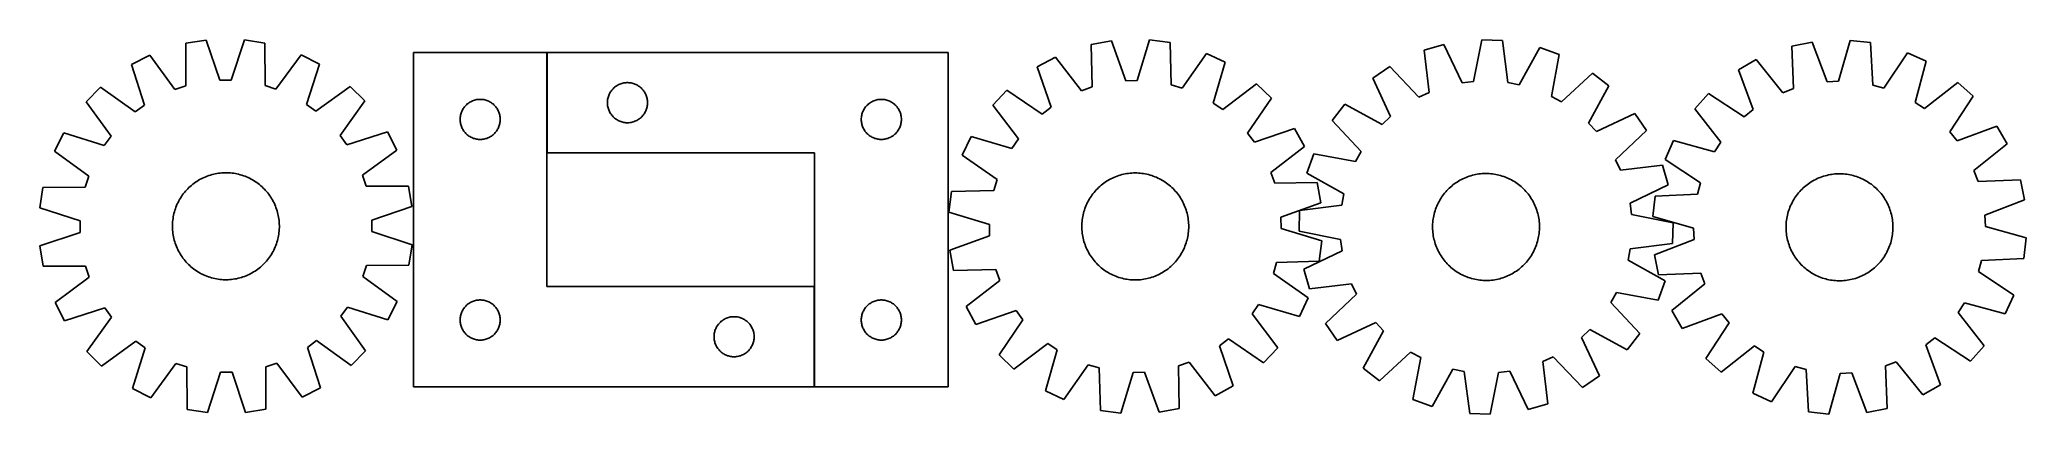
# Model space of a CAD drawing. Header units: millimetres. Extents: x 7 to 1493, y 7 to 286.
import ezdxf

# ---------------------------------------------------------------- set-up
doc = ezdxf.new("R2010")
doc.units = ezdxf.units.MM
doc.layers.add('COMMON', color=5, linetype='CONTINUOUS', true_color=0x0000ff)
doc.layers.add('CUT', color=7, linetype='CONTINUOUS', true_color=0x000000)

msp = doc.modelspace()

# ---------------------------------------------------------------- linework, layer by layer
at = {"layer": 'COMMON'}
for p, q in [((386.418242, 276.960029), (386.418242, 201.960029)), ((586.418242, 101.960029), (586.418242, 26.960029))]:
    msp.add_line(p, q, dxfattribs=at)
at = {"layer": 'CUT'}
for p, q in [((116.151628, 283.846248), (116.07353, 252.081981)), ((131.340817, 286.299625), (116.151628, 283.846248)), ((141.415254, 256.175209), (131.340817, 286.299625)), ((159.879532, 286.386913), (149.989558, 256.201434)), ((175.083445, 284.026496), (159.879532, 286.386913)), ((175.355847, 252.263301), (175.083445, 284.026496)), ((808.783074, 285.779305), (793.65178, 282.991028)), ((793.65178, 282.991028), (794.275309, 251.232785)), ((819.520439, 255.884761), (808.783074, 285.779305)), ((837.312897, 286.496933), (828.092072, 256.100369)), ((852.565238, 284.472915), (837.312897, 286.496933)), ((853.539158, 252.723486), (852.565238, 284.472915)), ((1057.56065, 282.919392), (1042.781413, 278.640993)), ((1071.216125, 254.240084), (1057.56065, 282.919392)), ((1085.877878, 286.469102), (1079.723884, 255.306575)), ((1101.255866, 285.971066), (1085.877878, 286.469102)), ((1105.3806, 254.475649), (1101.255866, 285.971066)), ((1333.034731, 284.773739), (1317.961589, 281.686522)), ((1344.361684, 255.097572), (1333.034731, 284.773739)), ((1361.544762, 286.055906), (1352.92737, 255.482792)), ((1376.834176, 284.334167), (1361.544762, 286.055906)), ((1378.436308, 252.610234), (1376.834176, 284.334167)), ((89.036671, 274.944284), (75.349029, 267.917266)), ((75.349029, 267.917266), (85.090452, 237.683519)), ((107.926987, 249.407433), (89.036671, 274.944284)), ((202.252348, 275.290565), (183.518598, 249.638637)), ((215.98272, 268.347407), (202.252348, 275.290565)), ((206.426423, 238.054636), (215.98272, 268.347407)), ((386.318242, 276.960029), (286.318242, 276.960029)), ((286.318242, 276.960029), (286.318242, 26.960029)), ((386.318242, 101.960029), (386.318242, 276.960029)), ((686.518243, 276.960029), (386.518243, 276.960029)), ((386.518243, 276.960029), (386.518243, 201.960029)), ((686.518243, 26.960029), (686.518243, 276.960029)), ((766.740065, 273.492322), (753.210974, 266.164686)), ((786.189828, 248.37895), (766.740065, 273.492322)), ((879.920472, 276.33922), (861.757891, 250.279761)), ((893.800854, 269.701032), (879.920472, 276.33922)), ((884.915994, 239.204573), (893.800854, 269.701032)), ((1042.781413, 278.640993), (1046.558368, 247.10198)), ((1129.28407, 280.596536), (1113.801524, 252.8609)), ((1143.755504, 275.370816), (1129.28407, 280.596536)), ((1137.94574, 244.142281), (1143.755504, 275.370816)), ((1291.243149, 271.657025), (1277.861741, 264.063049)), ((1311.186161, 246.933533), (1291.243149, 271.657025)), ((1317.961589, 281.686522), (1319.213573, 249.946842)), ((1404.345038, 276.743496), (1386.701799, 250.329658)), ((1418.354088, 270.381337), (1404.345038, 276.743496)), ((1410.074571, 239.714998), (1418.354088, 270.381337)), ((149.989558, 256.201434), (141.415254, 256.175209)), ((439.468592, 252.700211), (440.159528, 253.045563)), ((440.159528, 253.045563), (440.867325, 253.354888)), ((440.867325, 253.354888), (441.590108, 253.627367)), ((441.590108, 253.627367), (442.325959, 253.862277)), ((442.325959, 253.862277), (443.072927, 254.058994)), ((443.072927, 254.058994), (443.829032, 254.216998)), ((443.829032, 254.216998), (444.592268, 254.335869)), ((444.592268, 254.335869), (445.360612, 254.415292)), ((445.360612, 254.415292), (446.132025, 254.455056)), ((446.132025, 254.455056), (446.904462, 254.455056)), ((446.904462, 254.455056), (447.675875, 254.415292)), ((447.675875, 254.415292), (448.444219, 254.335869)), ((448.444219, 254.335869), (449.207455, 254.216998)), ((449.207455, 254.216998), (449.96356, 254.058994)), ((449.96356, 254.058994), (450.710528, 253.862277)), ((450.710528, 253.862277), (451.446379, 253.627367)), ((451.446379, 253.627367), (452.169162, 253.354888)), ((452.169162, 253.354888), (452.876959, 253.045563)), ((452.876959, 253.045563), (453.567895, 252.700211)), ((753.210974, 266.164686), (763.617822, 236.153484)), ((828.092072, 256.100369), (819.520439, 255.884761)), ((861.757891, 250.279761), (853.539158, 252.723486)), ((917.303778, 253.512196), (891.977321, 234.340724)), ((928.453493, 242.90963), (917.303778, 253.512196)), ((1016.94705, 266.514514), (1004.213258, 257.87848)), ((1004.213258, 257.87848), (1017.551447, 229.050239)), ((1038.796572, 243.458644), (1016.94705, 266.514514)), ((1079.723884, 255.306575), (1071.216125, 254.240084)), ((1113.801524, 252.8609), (1105.3806, 254.475649)), ((1168.75109, 261.598143), (1145.45553, 240.004355)), ((1180.899405, 252.156268), (1168.75109, 261.598143)), ((1277.861741, 264.063049), (1288.860549, 234.263703)), ((1352.92737, 255.482792), (1344.361684, 255.097572)), ((1442.172826, 254.660856), (1417.230783, 234.991864)), ((1453.530209, 244.281048), (1442.172826, 254.660856)), ((52.312031, 251.072013), (41.465777, 240.159207)), ((41.465777, 240.159207), (60.073162, 214.415471)), ((78.169109, 232.622453), (52.312031, 251.072013)), ((116.07353, 252.081981), (107.926987, 249.407433)), ((183.518598, 249.638637), (175.355847, 252.263301)), ((213.378595, 233.036004), (206.426423, 238.054636)), ((239.122332, 251.643389), (213.378595, 233.036004)), ((231.585578, 214.940057), (250.035137, 240.797136)), ((250.035137, 240.797136), (239.122332, 251.643389)), ((325.57596, 237.429191), (326.129142, 237.968309)), ((326.129142, 237.968309), (326.709345, 238.478235)), ((326.709345, 238.478235), (327.315028, 238.957617)), ((327.315028, 238.957617), (327.944587, 239.405184)), ((327.944587, 239.405184), (328.59635, 239.819748)), ((328.59635, 239.819748), (329.268591, 240.200211)), ((329.268591, 240.200211), (329.959527, 240.545563)), ((329.959527, 240.545563), (330.667324, 240.854888)), ((330.667324, 240.854888), (331.390107, 241.127367)), ((331.390107, 241.127367), (332.125958, 241.362277)), ((332.125958, 241.362277), (332.872926, 241.558994)), ((332.872926, 241.558994), (333.629031, 241.716998)), ((333.629031, 241.716998), (334.392267, 241.835869)), ((334.392267, 241.835869), (335.160611, 241.915292)), ((335.160611, 241.915292), (335.932024, 241.955056)), ((335.932024, 241.955056), (336.704461, 241.955056)), ((336.704461, 241.955056), (337.475874, 241.915292)), ((337.475874, 241.915292), (338.244218, 241.835869)), ((338.244218, 241.835869), (339.007454, 241.716998)), ((339.007454, 241.716998), (339.763559, 241.558994)), ((339.763559, 241.558994), (340.510527, 241.362277)), ((340.510527, 241.362277), (341.246378, 241.127367)), ((341.246378, 241.127367), (341.969161, 240.854888)), ((341.969161, 240.854888), (342.676958, 240.545563)), ((342.676958, 240.545563), (343.367894, 240.200211)), ((343.367894, 240.200211), (344.040135, 239.819748)), ((344.040135, 239.819748), (344.691898, 239.405184)), ((344.691898, 239.405184), (345.321457, 238.957617)), ((345.321457, 238.957617), (345.92714, 238.478235)), ((345.92714, 238.478235), (346.507343, 237.968309)), ((346.507343, 237.968309), (347.060525, 237.429191)), ((431.518243, 239.460029), (431.538132, 240.23221)), ((431.538132, 238.687847), (431.518243, 239.460029)), ((431.538132, 240.23221), (431.597745, 241.002344)), ((431.597745, 237.917714), (431.538132, 238.687847)), ((431.597745, 241.002344), (431.696925, 241.768387)), ((431.696925, 237.15167), (431.597745, 237.917714)), ((431.696925, 241.768387), (431.835408, 242.52831)), ((431.835408, 242.52831), (432.012828, 243.280095)), ((432.012828, 243.280095), (432.228713, 244.021751)), ((432.228713, 244.021751), (432.482491, 244.75131)), ((432.482491, 244.75131), (432.77349, 245.466837)), ((432.77349, 245.466837), (433.100937, 246.166435)), ((433.100937, 246.166435), (433.463965, 246.84825)), ((433.463965, 246.84825), (433.86161, 247.510472)), ((433.86161, 247.510472), (434.292818, 248.151345)), ((434.292818, 248.151345), (434.756446, 248.769171)), ((434.756446, 248.769171), (435.251265, 249.36231)), ((435.251265, 249.36231), (435.775961, 249.929191)), ((435.775961, 249.929191), (436.329143, 250.468309)), ((436.329143, 250.468309), (436.909346, 250.978235)), ((436.909346, 250.978235), (437.515029, 251.457617)), ((437.515029, 251.457617), (438.144588, 251.905184)), ((438.144588, 251.905184), (438.796351, 252.319748)), ((438.796351, 252.319748), (439.468592, 252.700211)), ((453.567895, 252.700211), (454.240136, 252.319748)), ((454.240136, 252.319748), (454.891899, 251.905184)), ((454.891899, 251.905184), (455.521458, 251.457617)), ((455.521458, 251.457617), (456.127141, 250.978235)), ((456.127141, 250.978235), (456.707344, 250.468309)), ((456.707344, 250.468309), (457.260526, 249.929191)), ((457.260526, 249.929191), (457.785222, 249.36231)), ((457.785222, 249.36231), (458.280041, 248.769171)), ((458.280041, 248.769171), (458.743669, 248.151345)), ((458.743669, 248.151345), (459.174877, 247.510472)), ((459.174877, 247.510472), (459.572522, 246.84825)), ((459.572522, 246.84825), (459.93555, 246.166435)), ((459.93555, 246.166435), (460.262997, 245.466837)), ((460.262997, 245.466837), (460.553996, 244.75131)), ((460.553996, 244.75131), (460.807774, 244.021751)), ((460.807774, 244.021751), (461.023659, 243.280095)), ((461.023659, 243.280095), (461.201079, 242.52831)), ((461.201079, 242.52831), (461.339562, 241.768387)), ((461.339562, 241.768387), (461.438742, 241.002344)), ((461.438742, 237.917714), (461.339562, 237.15167)), ((461.438742, 241.002344), (461.498355, 240.23221)), ((461.498355, 238.687847), (461.438742, 237.917714)), ((461.498355, 240.23221), (461.518243, 239.460029)), ((461.518243, 239.460029), (461.498355, 238.687847)), ((625.775961, 237.429191), (626.329143, 237.968309)), ((626.329143, 237.968309), (626.909346, 238.478235)), ((626.909346, 238.478235), (627.515029, 238.957617)), ((627.515029, 238.957617), (628.144588, 239.405184)), ((628.144588, 239.405184), (628.796351, 239.819748)), ((628.796351, 239.819748), (629.468592, 240.200211)), ((629.468592, 240.200211), (630.159528, 240.545563)), ((630.159528, 240.545563), (630.867325, 240.854888)), ((630.867325, 240.854888), (631.590108, 241.127367)), ((631.590108, 241.127367), (632.325959, 241.362277)), ((632.325959, 241.362277), (633.072927, 241.558994)), ((633.072927, 241.558994), (633.829032, 241.716998)), ((633.829032, 241.716998), (634.592268, 241.835869)), ((634.592268, 241.835869), (635.360612, 241.915292)), ((635.360612, 241.915292), (636.132025, 241.955056)), ((636.132025, 241.955056), (636.904462, 241.955056)), ((636.904462, 241.955056), (637.675875, 241.915292)), ((637.675875, 241.915292), (638.444219, 241.835869)), ((638.444219, 241.835869), (639.207455, 241.716998)), ((639.207455, 241.716998), (639.96356, 241.558994)), ((639.96356, 241.558994), (640.710528, 241.362277)), ((640.710528, 241.362277), (641.446379, 241.127367)), ((641.446379, 241.127367), (642.169162, 240.854888)), ((642.169162, 240.854888), (642.876959, 240.545563)), ((642.876959, 240.545563), (643.567895, 240.200211)), ((643.567895, 240.200211), (644.240136, 239.819748)), ((644.240136, 239.819748), (644.891899, 239.405184)), ((644.891899, 239.405184), (645.521458, 238.957617)), ((645.521458, 238.957617), (646.127141, 238.478235)), ((646.127141, 238.478235), (646.707344, 237.968309)), ((646.707344, 237.968309), (647.260526, 237.429191)), ((730.551673, 248.814703), (719.949107, 237.664988)), ((756.809956, 230.940774), (730.551673, 248.814703)), ((794.275309, 251.232785), (786.189828, 248.37895)), ((891.977321, 234.340724), (884.915994, 239.204573)), ((910.579564, 216.651347), (928.453493, 242.90963)), ((983.390607, 238.362255), (973.948733, 226.21394)), ((1011.295393, 223.186694), (983.390607, 238.362255)), ((1046.558368, 247.10198), (1038.796572, 243.458644)), ((1145.45553, 240.004355), (1137.94574, 244.142281)), ((1165.723843, 224.251482), (1180.899405, 252.156268)), ((1255.55028, 246.267978), (1245.170473, 234.910595)), ((1282.157191, 228.91727), (1255.55028, 246.267978)), ((1319.213573, 249.946842), (1311.186161, 246.933533)), ((1386.701799, 250.329658), (1378.436308, 252.610234)), ((1417.230783, 234.991864), (1410.074571, 239.714998)), ((1436.179501, 217.674138), (1453.530209, 244.281048)), ((85.090452, 237.683519), (78.169109, 232.622453)), ((321.318242, 226.960029), (321.338131, 227.73221)), ((321.338131, 226.187847), (321.318242, 226.960029)), ((321.338131, 227.73221), (321.397744, 228.502344)), ((321.397744, 225.417714), (321.338131, 226.187847)), ((321.397744, 228.502344), (321.496924, 229.268387)), ((321.496924, 224.65167), (321.397744, 225.417714)), ((321.496924, 229.268387), (321.635407, 230.02831)), ((321.635407, 223.891748), (321.496924, 224.65167)), ((321.635407, 230.02831), (321.812827, 230.780095)), ((321.812827, 223.139962), (321.635407, 223.891748)), ((321.812827, 230.780095), (322.028712, 231.521751)), ((322.028712, 222.398306), (321.812827, 223.139962)), ((322.028712, 231.521751), (322.28249, 232.25131)), ((322.28249, 232.25131), (322.573489, 232.966837)), ((322.573489, 232.966837), (322.900936, 233.666435)), ((322.900936, 233.666435), (323.263964, 234.34825)), ((323.263964, 234.34825), (323.661609, 235.010472)), ((323.661609, 235.010472), (324.092817, 235.651345)), ((324.092817, 235.651345), (324.556445, 236.269171)), ((324.556445, 236.269171), (325.051264, 236.86231)), ((325.051264, 236.86231), (325.57596, 237.429191)), ((347.060525, 237.429191), (347.585221, 236.86231)), ((347.585221, 236.86231), (348.08004, 236.269171)), ((348.08004, 236.269171), (348.543668, 235.651345)), ((348.543668, 235.651345), (348.974876, 235.010472)), ((348.974876, 235.010472), (349.372521, 234.34825)), ((349.372521, 234.34825), (349.735549, 233.666435)), ((349.735549, 233.666435), (350.062996, 232.966837)), ((350.062996, 232.966837), (350.353995, 232.25131)), ((350.353995, 232.25131), (350.607773, 231.521751)), ((350.607773, 231.521751), (350.823658, 230.780095)), ((350.823658, 223.139962), (350.607773, 222.398306)), ((350.823658, 230.780095), (351.001078, 230.02831)), ((351.001078, 223.891748), (350.823658, 223.139962)), ((351.001078, 230.02831), (351.139561, 229.268387)), ((351.139561, 224.65167), (351.001078, 223.891748)), ((351.139561, 229.268387), (351.238741, 228.502344)), ((351.238741, 225.417714), (351.139561, 224.65167)), ((351.238741, 228.502344), (351.298354, 227.73221)), ((351.298354, 226.187847), (351.238741, 225.417714)), ((351.298354, 227.73221), (351.318242, 226.960029)), ((351.318242, 226.960029), (351.298354, 226.187847)), ((431.835408, 236.391748), (431.696925, 237.15167)), ((432.012828, 235.639962), (431.835408, 236.391748)), ((432.228713, 234.898306), (432.012828, 235.639962)), ((432.482491, 234.168747), (432.228713, 234.898306)), ((432.77349, 233.45322), (432.482491, 234.168747)), ((433.100937, 232.753622), (432.77349, 233.45322)), ((433.463965, 232.071808), (433.100937, 232.753622)), ((433.86161, 231.409586), (433.463965, 232.071808)), ((434.292818, 230.768712), (433.86161, 231.409586)), ((434.756446, 230.150886), (434.292818, 230.768712)), ((435.251265, 229.557747), (434.756446, 230.150886)), ((435.775961, 228.990866), (435.251265, 229.557747)), ((436.329143, 228.451748), (435.775961, 228.990866)), ((436.909346, 227.941822), (436.329143, 228.451748)), ((437.515029, 227.46244), (436.909346, 227.941822)), ((438.144588, 227.014873), (437.515029, 227.46244)), ((438.796351, 226.600309), (438.144588, 227.014873)), ((439.468592, 226.219847), (438.796351, 226.600309)), ((440.159528, 225.874495), (439.468592, 226.219847)), ((440.867325, 225.565169), (440.159528, 225.874495)), ((441.590108, 225.29269), (440.867325, 225.565169)), ((442.325959, 225.05778), (441.590108, 225.29269)), ((443.072927, 224.861063), (442.325959, 225.05778)), ((443.829032, 224.703059), (443.072927, 224.861063)), ((444.592268, 224.584188), (443.829032, 224.703059)), ((445.360612, 224.504766), (444.592268, 224.584188)), ((446.132025, 224.465002), (445.360612, 224.504766)), ((446.904462, 224.465002), (446.132025, 224.465002)), ((447.675875, 224.504766), (446.904462, 224.465002)), ((448.444219, 224.584188), (447.675875, 224.504766)), ((449.207455, 224.703059), (448.444219, 224.584188)), ((449.96356, 224.861063), (449.207455, 224.703059)), ((450.710528, 225.05778), (449.96356, 224.861063)), ((451.446379, 225.29269), (450.710528, 225.05778)), ((452.169162, 225.565169), (451.446379, 225.29269)), ((452.876959, 225.874495), (452.169162, 225.565169)), ((453.567895, 226.219847), (452.876959, 225.874495)), ((454.240136, 226.600309), (453.567895, 226.219847)), ((454.891899, 227.014873), (454.240136, 226.600309)), ((455.521458, 227.46244), (454.891899, 227.014873)), ((456.127141, 227.941822), (455.521458, 227.46244)), ((456.707344, 228.451748), (456.127141, 227.941822)), ((457.260526, 228.990866), (456.707344, 228.451748)), ((457.785222, 229.557747), (457.260526, 228.990866)), ((458.280041, 230.150886), (457.785222, 229.557747)), ((458.743669, 230.768712), (458.280041, 230.150886)), ((459.174877, 231.409586), (458.743669, 230.768712)), ((459.572522, 232.071808), (459.174877, 231.409586)), ((459.93555, 232.753622), (459.572522, 232.071808)), ((460.262997, 233.45322), (459.93555, 232.753622)), ((460.553996, 234.168747), (460.262997, 233.45322)), ((460.807774, 234.898306), (460.553996, 234.168747)), ((461.023659, 235.639962), (460.807774, 234.898306)), ((461.201079, 236.391748), (461.023659, 235.639962)), ((461.339562, 237.15167), (461.201079, 236.391748)), ((621.518243, 226.960029), (621.538132, 227.73221)), ((621.538132, 226.187847), (621.518243, 226.960029)), ((621.538132, 227.73221), (621.597745, 228.502344)), ((621.597745, 225.417714), (621.538132, 226.187847)), ((621.597745, 228.502344), (621.696925, 229.268387)), ((621.696925, 224.65167), (621.597745, 225.417714)), ((621.696925, 229.268387), (621.835408, 230.02831)), ((621.835408, 223.891748), (621.696925, 224.65167)), ((621.835408, 230.02831), (622.012828, 230.780095)), ((622.012828, 223.139962), (621.835408, 223.891748)), ((622.012828, 230.780095), (622.228713, 231.521751)), ((622.228713, 222.398306), (622.012828, 223.139962)), ((622.228713, 231.521751), (622.482491, 232.25131)), ((622.482491, 232.25131), (622.77349, 232.966837)), ((622.77349, 232.966837), (623.100937, 233.666435)), ((623.100937, 233.666435), (623.463965, 234.34825)), ((623.463965, 234.34825), (623.86161, 235.010472)), ((623.86161, 235.010472), (624.292818, 235.651345)), ((624.292818, 235.651345), (624.756446, 236.269171)), ((624.756446, 236.269171), (625.251265, 236.86231)), ((625.251265, 236.86231), (625.775961, 237.429191)), ((647.260526, 237.429191), (647.785222, 236.86231)), ((647.785222, 236.86231), (648.280041, 236.269171)), ((648.280041, 236.269171), (648.743669, 235.651345)), ((648.743669, 235.651345), (649.174877, 235.010472)), ((649.174877, 235.010472), (649.572522, 234.34825)), ((649.572522, 234.34825), (649.93555, 233.666435)), ((649.93555, 233.666435), (650.262997, 232.966837)), ((650.262997, 232.966837), (650.553996, 232.25131)), ((650.553996, 232.25131), (650.807774, 231.521751)), ((650.807774, 231.521751), (651.023659, 230.780095)), ((651.023659, 223.139962), (650.807774, 222.398306)), ((651.023659, 230.780095), (651.201079, 230.02831)), ((651.201079, 223.891748), (651.023659, 223.139962)), ((651.201079, 230.02831), (651.339562, 229.268387)), ((651.339562, 224.65167), (651.201079, 223.891748)), ((651.339562, 229.268387), (651.438742, 228.502344)), ((651.438742, 225.417714), (651.339562, 224.65167)), ((651.438742, 228.502344), (651.498355, 227.73221)), ((651.498355, 226.187847), (651.438742, 225.417714)), ((651.498355, 227.73221), (651.518243, 226.960029)), ((651.518243, 226.960029), (651.498355, 226.187847)), ((719.949107, 237.664988), (739.120579, 212.338532)), ((763.617822, 236.153484), (756.809956, 230.940774)), ((973.948733, 226.21394), (995.54252, 202.918381)), ((1017.551447, 229.050239), (1011.295393, 223.186694)), ((1171.587388, 217.995428), (1165.723843, 224.251482)), ((1200.415629, 231.333617), (1171.587388, 217.995428)), ((1209.051664, 218.599825), (1200.415629, 231.333617)), ((1245.170473, 234.910595), (1264.839465, 209.968553)), ((1288.860549, 234.263703), (1282.157191, 228.91727)), ((24.761759, 217.019595), (17.818602, 203.289224)), ((55.05453, 207.463298), (24.761759, 217.019595)), ((60.073162, 214.415471), (55.05453, 207.463298)), ((236.646644, 208.018715), (231.585578, 214.940057)), ((266.88039, 217.760138), (236.646644, 208.018715)), ((273.907409, 204.072495), (266.88039, 217.760138)), ((322.28249, 221.668747), (322.028712, 222.398306)), ((322.573489, 220.95322), (322.28249, 221.668747)), ((322.900936, 220.253622), (322.573489, 220.95322)), ((323.263964, 219.571808), (322.900936, 220.253622)), ((323.661609, 218.909586), (323.263964, 219.571808)), ((324.092817, 218.268712), (323.661609, 218.909586)), ((324.556445, 217.650886), (324.092817, 218.268712)), ((325.051264, 217.057747), (324.556445, 217.650886)), ((325.57596, 216.490866), (325.051264, 217.057747)), ((326.129142, 215.951748), (325.57596, 216.490866)), ((326.709345, 215.441822), (326.129142, 215.951748)), ((327.315028, 214.96244), (326.709345, 215.441822)), ((327.944587, 214.514873), (327.315028, 214.96244)), ((328.59635, 214.100309), (327.944587, 214.514873)), ((329.268591, 213.719847), (328.59635, 214.100309)), ((329.959527, 213.374495), (329.268591, 213.719847)), ((330.667324, 213.065169), (329.959527, 213.374495)), ((331.390107, 212.79269), (330.667324, 213.065169)), ((332.125958, 212.55778), (331.390107, 212.79269)), ((332.872926, 212.361063), (332.125958, 212.55778)), ((333.629031, 212.203059), (332.872926, 212.361063)), ((334.392267, 212.084188), (333.629031, 212.203059)), ((335.160611, 212.004766), (334.392267, 212.084188)), ((335.932024, 211.965002), (335.160611, 212.004766)), ((336.704461, 211.965002), (335.932024, 211.965002)), ((337.475874, 212.004766), (336.704461, 211.965002)), ((338.244218, 212.084188), (337.475874, 212.004766)), ((339.007454, 212.203059), (338.244218, 212.084188)), ((339.763559, 212.361063), (339.007454, 212.203059)), ((340.510527, 212.55778), (339.763559, 212.361063)), ((341.246378, 212.79269), (340.510527, 212.55778)), ((341.969161, 213.065169), (341.246378, 212.79269)), ((342.676958, 213.374495), (341.969161, 213.065169)), ((343.367894, 213.719847), (342.676958, 213.374495)), ((344.040135, 214.100309), (343.367894, 213.719847)), ((344.691898, 214.514873), (344.040135, 214.100309)), ((345.321457, 214.96244), (344.691898, 214.514873)), ((345.92714, 215.441822), (345.321457, 214.96244)), ((346.507343, 215.951748), (345.92714, 215.441822)), ((347.060525, 216.490866), (346.507343, 215.951748)), ((347.585221, 217.057747), (347.060525, 216.490866)), ((348.08004, 217.650886), (347.585221, 217.057747)), ((348.543668, 218.268712), (348.08004, 217.650886)), ((348.974876, 218.909586), (348.543668, 218.268712)), ((349.372521, 219.571808), (348.974876, 218.909586)), ((349.735549, 220.253622), (349.372521, 219.571808)), ((350.062996, 220.95322), (349.735549, 220.253622)), ((350.353995, 221.668747), (350.062996, 220.95322)), ((350.607773, 222.398306), (350.353995, 221.668747)), ((622.482491, 221.668747), (622.228713, 222.398306)), ((622.77349, 220.95322), (622.482491, 221.668747)), ((623.100937, 220.253622), (622.77349, 220.95322)), ((623.463965, 219.571808), (623.100937, 220.253622)), ((623.86161, 218.909586), (623.463965, 219.571808)), ((624.292818, 218.268712), (623.86161, 218.909586)), ((624.756446, 217.650886), (624.292818, 218.268712)), ((625.251265, 217.057747), (624.756446, 217.650886)), ((625.775961, 216.490866), (625.251265, 217.057747)), ((626.329143, 215.951748), (625.775961, 216.490866)), ((626.909346, 215.441822), (626.329143, 215.951748)), ((627.515029, 214.96244), (626.909346, 215.441822)), ((628.144588, 214.514873), (627.515029, 214.96244)), ((628.796351, 214.100309), (628.144588, 214.514873)), ((629.468592, 213.719847), (628.796351, 214.100309)), ((630.159528, 213.374495), (629.468592, 213.719847)), ((630.867325, 213.065169), (630.159528, 213.374495)), ((631.590108, 212.79269), (630.867325, 213.065169)), ((632.325959, 212.55778), (631.590108, 212.79269)), ((633.072927, 212.361063), (632.325959, 212.55778)), ((633.829032, 212.203059), (633.072927, 212.361063)), ((634.592268, 212.084188), (633.829032, 212.203059)), ((635.360612, 212.004766), (634.592268, 212.084188)), ((636.132025, 211.965002), (635.360612, 212.004766)), ((636.904462, 211.965002), (636.132025, 211.965002)), ((637.675875, 212.004766), (636.904462, 211.965002)), ((638.444219, 212.084188), (637.675875, 212.004766)), ((639.207455, 212.203059), (638.444219, 212.084188)), ((639.96356, 212.361063), (639.207455, 212.203059)), ((640.710528, 212.55778), (639.96356, 212.361063)), ((641.446379, 212.79269), (640.710528, 212.55778)), ((642.169162, 213.065169), (641.446379, 212.79269)), ((642.876959, 213.374495), (642.169162, 213.065169)), ((643.567895, 213.719847), (642.876959, 213.374495)), ((644.240136, 214.100309), (643.567895, 213.719847)), ((644.891899, 214.514873), (644.240136, 214.100309)), ((645.521458, 214.96244), (644.891899, 214.514873)), ((646.127141, 215.441822), (645.521458, 214.96244)), ((646.707344, 215.951748), (646.127141, 215.441822)), ((647.260526, 216.490866), (646.707344, 215.951748)), ((647.785222, 217.057747), (647.260526, 216.490866)), ((648.280041, 217.650886), (647.785222, 217.057747)), ((648.743669, 218.268712), (648.280041, 217.650886)), ((649.174877, 218.909586), (648.743669, 218.268712)), ((649.572522, 219.571808), (649.174877, 218.909586)), ((649.93555, 220.253622), (649.572522, 219.571808)), ((650.262997, 220.95322), (649.93555, 220.253622)), ((650.553996, 221.668747), (650.262997, 220.95322)), ((650.807774, 222.398306), (650.553996, 221.668747)), ((703.760271, 214.162065), (697.122083, 200.281683)), ((734.25673, 205.277204), (703.760271, 214.162065)), ((739.120579, 212.338532), (734.25673, 205.277204)), ((915.792273, 209.843481), (910.579564, 216.651347)), ((945.803476, 220.250329), (915.792273, 209.843481)), ((953.131112, 206.721238), (945.803476, 220.250329)), ((1185.995794, 196.750303), (1209.051664, 218.599825)), ((1229.449992, 211.091857), (1223.087832, 197.082807)), ((1260.116331, 202.81234), (1229.449992, 211.091857)), ((1264.839465, 209.968553), (1260.116331, 202.81234)), ((1441.525934, 210.970779), (1436.179501, 217.674138)), ((1471.325279, 221.969587), (1441.525934, 210.970779)), ((1454.195764, 188.645168), (1478.919255, 208.588179)), ((1478.919255, 208.588179), (1471.325279, 221.969587)), ((17.818602, 203.289224), (43.470529, 184.555474)), ((248.370558, 185.18218), (273.907409, 204.072495)), ((386.518243, 201.960029), (586.518243, 201.960029)), ((586.518243, 201.960029), (586.518243, 26.960029)), ((697.122083, 200.281683), (723.181542, 182.119102)), ((928.01774, 187.271475), (953.131112, 206.721238)), ((960.176059, 201.218355), (954.950339, 186.746921)), ((991.404594, 195.408591), (960.176059, 201.218355)), ((995.54252, 202.918381), (991.404594, 195.408591)), ((1189.639129, 188.988507), (1185.995794, 196.750303)), ((1223.087832, 197.082807), (1249.501671, 179.439568)), ((43.470529, 184.555474), (40.845865, 176.392722)), ((120.20438, 177.613484), (121.176425, 178.409809)), ((121.176425, 178.409809), (122.173004, 179.175209)), ((122.173004, 179.175209), (123.193133, 179.908928)), ((123.193133, 179.908928), (124.235806, 180.610242)), ((124.235806, 180.610242), (125.299993, 181.278458)), ((125.299993, 181.278458), (126.384643, 181.912918)), ((126.384643, 181.912918), (127.488688, 182.512996)), ((127.488688, 182.512996), (128.611036, 183.078098)), ((128.611036, 183.078098), (129.750581, 183.607667)), ((129.750581, 183.607667), (130.906198, 184.101182)), ((130.906198, 184.101182), (132.076747, 184.558154)), ((132.076747, 184.558154), (133.261071, 184.978132)), ((133.261071, 184.978132), (134.458003, 185.360703)), ((134.458003, 185.360703), (135.666362, 185.705489)), ((135.666362, 185.705489), (136.884954, 186.012149)), ((136.884954, 186.012149), (138.112577, 186.280381)), ((138.112577, 186.280381), (139.348019, 186.509919)), ((139.348019, 186.509919), (140.590063, 186.700539)), ((140.590063, 186.700539), (141.83748, 186.852051)), ((141.83748, 186.852051), (143.089042, 186.964305)), ((143.089042, 186.964305), (144.343511, 187.037192)), ((144.343511, 187.037192), (145.599652, 187.070639)), ((145.599652, 187.070639), (146.856222, 187.064613)), ((146.856222, 187.064613), (148.111984, 187.019121)), ((148.111984, 187.019121), (149.365697, 186.934206)), ((149.365697, 186.934206), (150.616124, 186.809953)), ((150.616124, 186.809953), (151.862032, 186.646485)), ((151.862032, 186.646485), (153.102189, 186.443962)), ((153.102189, 186.443962), (154.335374, 186.202585)), ((154.335374, 186.202585), (155.560368, 185.922592)), ((155.560368, 185.922592), (156.775963, 185.604259)), ((156.775963, 185.604259), (157.980959, 185.2479)), ((157.980959, 185.2479), (159.174167, 184.853868)), ((159.174167, 184.853868), (160.354409, 184.42255)), ((160.354409, 184.42255), (161.520521, 183.954373)), ((161.520521, 183.954373), (162.671352, 183.449798)), ((162.671352, 183.449798), (163.805765, 182.909324)), ((163.805765, 182.909324), (164.922643, 182.333484)), ((164.922643, 182.333484), (166.020881, 181.722845)), ((166.020881, 181.722845), (167.099397, 181.078012)), ((167.099397, 181.078012), (168.157126, 180.39962)), ((168.157126, 180.39962), (169.193025, 179.688338)), ((169.193025, 179.688338), (170.20607, 178.94487)), ((170.20607, 178.94487), (171.195263, 178.169947)), ((251.045105, 177.035636), (248.370558, 185.18218)), ((723.181542, 182.119102), (720.737817, 173.900368)), ((801.004226, 177.6913), (801.983655, 178.478525)), ((801.983655, 178.478525), (802.987329, 179.234598)), ((802.987329, 179.234598), (804.014257, 179.958771)), ((804.014257, 179.958771), (805.063424, 180.65033)), ((805.063424, 180.65033), (806.133797, 181.308593)), ((806.133797, 181.308593), (807.224317, 181.93291)), ((807.224317, 181.93291), (808.33391, 182.522665)), ((808.33391, 182.522665), (809.46148, 183.077275)), ((809.46148, 183.077275), (810.605914, 183.596195)), ((810.605914, 183.596195), (811.766083, 184.07891)), ((811.766083, 184.07891), (812.940843, 184.524945)), ((812.940843, 184.524945), (814.129033, 184.933861)), ((814.129033, 184.933861), (815.32948, 185.305252)), ((815.32948, 185.305252), (816.541002, 185.638754)), ((816.541002, 185.638754), (817.762401, 185.934036)), ((817.762401, 185.934036), (818.992472, 186.190807)), ((818.992472, 186.190807), (820.230002, 186.408814)), ((820.230002, 186.408814), (821.473768, 186.587842)), ((821.473768, 186.587842), (822.722545, 186.727714)), ((822.722545, 186.727714), (823.975099, 186.828291)), ((823.975099, 186.828291), (825.230194, 186.889476)), ((825.230194, 186.889476), (826.486591, 186.911206)), ((826.486591, 186.911206), (827.743051, 186.893462)), ((827.743051, 186.893462), (828.998334, 186.83626)), ((828.998334, 186.83626), (830.2512, 186.739657)), ((830.2512, 186.739657), (831.500414, 186.603748)), ((831.500414, 186.603748), (832.744743, 186.428667)), ((832.744743, 186.428667), (833.982958, 186.214588)), ((833.982958, 186.214588), (835.213838, 185.96172)), ((835.213838, 185.96172), (836.436168, 185.670315)), ((836.436168, 185.670315), (837.648741, 185.340659)), ((837.648741, 185.340659), (838.850361, 184.973078)), ((838.850361, 184.973078), (840.039842, 184.567935)), ((840.039842, 184.567935), (841.216011, 184.125629)), ((841.216011, 184.125629), (842.377706, 183.646597)), ((842.377706, 183.646597), (843.52378, 183.131311)), ((843.52378, 183.131311), (844.653104, 182.580281)), ((844.653104, 182.580281), (845.764563, 181.99405)), ((845.764563, 181.99405), (846.857059, 181.373196)), ((846.857059, 181.373196), (847.929514, 180.718332)), ((847.929514, 180.718332), (848.98087, 180.030105)), ((848.98087, 180.030105), (850.01009, 179.309194)), ((850.01009, 179.309194), (851.016158, 178.55631)), ((851.016158, 178.55631), (851.998081, 177.772195)), ((930.871575, 179.185994), (928.01774, 187.271475)), ((962.629817, 179.809523), (930.871575, 179.185994)), ((954.950339, 186.746921), (982.685975, 171.264375)), ((965.418094, 164.678229), (962.629817, 179.809523)), ((1064.308392, 177.941276), (1065.308039, 178.702666)), ((1065.308039, 178.702666), (1066.331107, 179.43228)), ((1066.331107, 179.43228), (1067.376589, 180.129399)), ((1067.376589, 180.129399), (1068.443452, 180.793335)), ((1068.443452, 180.793335), (1069.530643, 181.423432)), ((1069.530643, 181.423432), (1070.637089, 182.019069)), ((1070.637089, 182.019069), (1071.761699, 182.579657)), ((1071.761699, 182.579657), (1072.903363, 183.104644)), ((1072.903363, 183.104644), (1074.060953, 183.593512)), ((1074.060953, 183.593512), (1075.233328, 184.045777)), ((1075.233328, 184.045777), (1076.41933, 184.460994)), ((1076.41933, 184.460994), (1077.61779, 184.838753)), ((1077.61779, 184.838753), (1078.827523, 185.178681)), ((1078.827523, 185.178681), (1080.047338, 185.480443)), ((1080.047338, 185.480443), (1081.276028, 185.74374)), ((1081.276028, 185.74374), (1082.512383, 185.968314)), ((1082.512383, 185.968314), (1083.755182, 186.153942)), ((1083.755182, 186.153942), (1085.003199, 186.30044)), ((1085.003199, 186.30044), (1086.255201, 186.407666)), ((1086.255201, 186.407666), (1087.509953, 186.475512)), ((1087.509953, 186.475512), (1088.766218, 186.503912)), ((1088.766218, 186.503912), (1090.022754, 186.492838)), ((1090.022754, 186.492838), (1091.278323, 186.442301)), ((1091.278323, 186.442301), (1092.531685, 186.35235)), ((1092.531685, 186.35235), (1093.781603, 186.223074)), ((1093.781603, 186.223074), (1095.026843, 186.054601)), ((1095.026843, 186.054601), (1096.266177, 185.847098)), ((1096.266177, 185.847098), (1097.498382, 185.600768)), ((1097.498382, 185.600768), (1098.722241, 185.315856)), ((1098.722241, 185.315856), (1099.936547, 184.992642)), ((1099.936547, 184.992642), (1101.140102, 184.631445)), ((1101.140102, 184.631445), (1102.331717, 184.232621)), ((1102.331717, 184.232621), (1103.510217, 183.796565)), ((1103.510217, 183.796565), (1104.674439, 183.323707)), ((1104.674439, 183.323707), (1105.823233, 182.814512)), ((1105.823233, 182.814512), (1106.955466, 182.269485)), ((1106.955466, 182.269485), (1108.070021, 181.689162)), ((1108.070021, 181.689162), (1109.165797, 181.074117)), ((1109.165797, 181.074117), (1110.241714, 180.424955)), ((1110.241714, 180.424955), (1111.296709, 179.742319)), ((1111.296709, 179.742319), (1112.329741, 179.026882)), ((1112.329741, 179.026882), (1113.339791, 178.279349)), ((1221.178143, 192.765462), (1189.639129, 188.988507)), ((1225.456542, 177.986225), (1221.178143, 192.765462)), ((1249.501671, 179.439568), (1247.221094, 171.174077)), ((1329.348916, 178.135191), (1330.361309, 178.879548)), ((1330.361309, 178.879548), (1331.396584, 179.591738)), ((1331.396584, 179.591738), (1332.453718, 180.271057)), ((1332.453718, 180.271057), (1333.531668, 180.916836)), ((1333.531668, 180.916836), (1334.62937, 181.528437)), ((1334.62937, 181.528437), (1335.745742, 182.105256)), ((1335.745742, 182.105256), (1336.879682, 182.646725)), ((1336.879682, 182.646725), (1338.030069, 183.152309)), ((1338.030069, 183.152309), (1339.19577, 183.621508)), ((1339.19577, 183.621508), (1340.375634, 184.053861)), ((1340.375634, 184.053861), (1341.568496, 184.44894)), ((1341.568496, 184.44894), (1342.773179, 184.806355)), ((1342.773179, 184.806355), (1343.988494, 185.125754)), ((1343.988494, 185.125754), (1345.213242, 185.406821)), ((1345.213242, 185.406821), (1346.446215, 185.649279)), ((1346.446215, 185.649279), (1347.686194, 185.852889)), ((1347.686194, 185.852889), (1348.931958, 186.01745)), ((1348.931958, 186.01745), (1350.182276, 186.142799)), ((1350.182276, 186.142799), (1351.435914, 186.228813)), ((1351.435914, 186.228813), (1352.691635, 186.275407)), ((1352.691635, 186.275407), (1353.9482, 186.282535)), ((1353.9482, 186.282535), (1355.204369, 186.250189)), ((1355.204369, 186.250189), (1356.458902, 186.178402)), ((1356.458902, 186.178402), (1357.710561, 186.067245)), ((1357.710561, 186.067245), (1358.958112, 185.916827)), ((1358.958112, 185.916827), (1360.200321, 185.727297)), ((1360.200321, 185.727297), (1361.435965, 185.498842)), ((1361.435965, 185.498842), (1362.663823, 185.231686)), ((1362.663823, 185.231686), (1363.882683, 184.926095)), ((1363.882683, 184.926095), (1365.091343, 184.582369)), ((1365.091343, 184.582369), (1366.28861, 184.200848)), ((1366.28861, 184.200848), (1367.473303, 183.781908)), ((1367.473303, 183.781908), (1368.644251, 183.325963)), ((1368.644251, 183.325963), (1369.800301, 182.833462)), ((1369.800301, 182.833462), (1370.94031, 182.304892)), ((1370.94031, 182.304892), (1372.063153, 181.740774)), ((1372.063153, 181.740774), (1373.167724, 181.141665)), ((1373.167724, 181.141665), (1374.25293, 180.508157)), ((1374.25293, 180.508157), (1375.317703, 179.840873)), ((1375.317703, 179.840873), (1376.36099, 179.140474)), ((1376.36099, 179.140474), (1377.381762, 178.40765)), ((1377.381762, 178.40765), (1378.379012, 177.643124)), ((1457.209072, 180.617756), (1454.195764, 188.645168)), ((1488.948752, 181.86974), (1457.209072, 180.617756)), ((1492.03597, 166.796597), (1488.948752, 181.86974)), ((9.08267, 176.12032), (6.722253, 160.916407)), ((40.845865, 176.392722), (9.08267, 176.12032)), ((109.154794, 162.557396), (109.659368, 163.708227)), ((109.659368, 163.708227), (110.199842, 164.842641)), ((110.199842, 164.842641), (110.775683, 165.959518)), ((110.775683, 165.959518), (111.386321, 167.057756)), ((111.386321, 167.057756), (112.031154, 168.136272)), ((112.031154, 168.136272), (112.709546, 169.194002)), ((112.709546, 169.194002), (113.420828, 170.2299)), ((113.420828, 170.2299), (114.164297, 171.242945)), ((114.164297, 171.242945), (114.939219, 172.232138)), ((114.939219, 172.232138), (115.744831, 173.196501)), ((115.744831, 173.196501), (116.580336, 174.135084)), ((116.580336, 174.135084), (117.444911, 175.04696)), ((117.444911, 175.04696), (118.337701, 175.931229)), ((118.337701, 175.931229), (119.257827, 176.787018)), ((119.257827, 176.787018), (120.20438, 177.613484)), ((171.195263, 178.169947), (172.159626, 177.364336)), ((172.159626, 177.364336), (173.098209, 176.52883)), ((173.098209, 176.52883), (174.010085, 175.664256)), ((174.010085, 175.664256), (174.894354, 174.771465)), ((174.894354, 174.771465), (175.750143, 173.851339)), ((175.750143, 173.851339), (176.576608, 172.904787)), ((176.576608, 172.904787), (177.372934, 171.932741)), ((177.372934, 171.932741), (178.138334, 170.936162)), ((178.138334, 170.936162), (178.872053, 169.916033)), ((178.872053, 169.916033), (179.573366, 168.87336)), ((179.573366, 168.87336), (180.241583, 167.809174)), ((180.241583, 167.809174), (180.876043, 166.724523)), ((180.876043, 166.724523), (181.47612, 165.620479)), ((181.47612, 165.620479), (182.041223, 164.49813)), ((182.041223, 164.49813), (182.570792, 163.358585)), ((282.809372, 176.957539), (251.045105, 177.035636)), ((285.26275, 161.768349), (282.809372, 176.957539)), ((688.988388, 172.926449), (686.96437, 157.674108)), ((720.737817, 173.900368), (688.988388, 172.926449)), ((789.814706, 162.738916), (790.329992, 163.884991)), ((790.329992, 163.884991), (790.881022, 165.014315)), ((790.881022, 165.014315), (791.467253, 166.125773)), ((791.467253, 166.125773), (792.088107, 167.218269)), ((792.088107, 167.218269), (792.742971, 168.290725)), ((792.742971, 168.290725), (793.431198, 169.342081)), ((793.431198, 169.342081), (794.152109, 170.371301)), ((794.152109, 170.371301), (794.904993, 171.377369)), ((794.904993, 171.377369), (795.689107, 172.359291)), ((795.689107, 172.359291), (796.503678, 173.3161)), ((796.503678, 173.3161), (797.3479, 174.24685)), ((797.3479, 174.24685), (798.220941, 175.150623)), ((798.220941, 175.150623), (799.12194, 176.026527)), ((799.12194, 176.026527), (800.050006, 176.873698)), ((800.050006, 176.873698), (801.004226, 177.6913)), ((851.998081, 177.772195), (852.954889, 176.957625)), ((852.954889, 176.957625), (853.885639, 176.113403)), ((853.885639, 176.113403), (854.789412, 175.240362)), ((854.789412, 175.240362), (855.665317, 174.339363)), ((855.665317, 174.339363), (856.512488, 173.411296)), ((856.512488, 173.411296), (857.330089, 172.457077)), ((857.330089, 172.457077), (858.117315, 171.477647)), ((858.117315, 171.477647), (858.873387, 170.473974)), ((858.873387, 170.473974), (859.59756, 169.447046)), ((859.59756, 169.447046), (860.28912, 168.397879)), ((860.28912, 168.397879), (860.947383, 167.327506)), ((860.947383, 167.327506), (861.5717, 166.236986)), ((861.5717, 166.236986), (862.161454, 165.127393)), ((862.161454, 165.127393), (862.716065, 163.999823)), ((862.716065, 163.999823), (863.234984, 162.855389)), ((935.52355, 153.940863), (965.418094, 164.678229)), ((982.685975, 171.264375), (981.071227, 162.843451)), ((1052.732363, 163.286083), (1053.27739, 164.418317)), ((1053.27739, 164.418317), (1053.857713, 165.532871)), ((1053.857713, 165.532871), (1054.472759, 166.628648)), ((1054.472759, 166.628648), (1055.12192, 167.704564)), ((1055.12192, 167.704564), (1055.804556, 168.759559)), ((1055.804556, 168.759559), (1056.519994, 169.792592)), ((1056.519994, 169.792592), (1057.267527, 170.802642)), ((1057.267527, 170.802642), (1058.046417, 171.788713)), ((1058.046417, 171.788713), (1058.855897, 172.749832)), ((1058.855897, 172.749832), (1059.695166, 173.685051)), ((1059.695166, 173.685051), (1060.563397, 174.593446)), ((1060.563397, 174.593446), (1061.459733, 175.474121)), ((1061.459733, 175.474121), (1062.38329, 176.326206)), ((1062.38329, 176.326206), (1063.333155, 177.148862)), ((1063.333155, 177.148862), (1064.308392, 177.941276)), ((1113.339791, 178.279349), (1114.325862, 177.500458)), ((1114.325862, 177.500458), (1115.286982, 176.690979)), ((1115.286982, 176.690979), (1116.2222, 175.851709)), ((1116.2222, 175.851709), (1117.130595, 174.983478)), ((1117.130595, 174.983478), (1118.01127, 174.087142)), ((1118.01127, 174.087142), (1118.863356, 173.163585)), ((1118.863356, 173.163585), (1119.686011, 172.21372)), ((1119.686011, 172.21372), (1120.478425, 171.238483)), ((1120.478425, 171.238483), (1121.239815, 170.238837)), ((1121.239815, 170.238837), (1121.969429, 169.215768)), ((1121.969429, 169.215768), (1122.666548, 168.170286)), ((1122.666548, 168.170286), (1123.330484, 167.103424)), ((1123.330484, 167.103424), (1123.960581, 166.016233)), ((1123.960581, 166.016233), (1124.556218, 164.909786)), ((1124.556218, 164.909786), (1125.116807, 163.785176)), ((1125.116807, 163.785176), (1125.641794, 162.643513)), ((1196.777233, 164.33075), (1225.456542, 177.986225)), ((1197.843724, 155.822991), (1196.777233, 164.33075)), ((1215.497161, 169.571945), (1213.775422, 154.282532)), ((1247.221094, 171.174077), (1215.497161, 169.571945)), ((1316.997866, 162.53807), (1317.526437, 163.678079)), ((1317.526437, 163.678079), (1318.090554, 164.800923)), ((1318.090554, 164.800923), (1318.689663, 165.905493)), ((1318.689663, 165.905493), (1319.323172, 166.9907)), ((1319.323172, 166.9907), (1319.990455, 168.055472)), ((1319.990455, 168.055472), (1320.690854, 169.098759)), ((1320.690854, 169.098759), (1321.423678, 170.119531)), ((1321.423678, 170.119531), (1322.188204, 171.116781)), ((1322.188204, 171.116781), (1322.983677, 172.089524)), ((1322.983677, 172.089524), (1323.809312, 173.036801)), ((1323.809312, 173.036801), (1324.664294, 173.957677)), ((1324.664294, 173.957677), (1325.54778, 174.851243)), ((1325.54778, 174.851243), (1326.458897, 175.716617)), ((1326.458897, 175.716617), (1327.396747, 176.552945)), ((1327.396747, 176.552945), (1328.360404, 177.359402)), ((1328.360404, 177.359402), (1329.348916, 178.135191)), ((1378.379012, 177.643124), (1379.351755, 176.847652)), ((1379.351755, 176.847652), (1380.299032, 176.022017)), ((1380.299032, 176.022017), (1381.219908, 175.167034)), ((1381.219908, 175.167034), (1382.113474, 174.283549)), ((1382.113474, 174.283549), (1382.978848, 173.372431)), ((1382.978848, 173.372431), (1383.815176, 172.434582)), ((1383.815176, 172.434582), (1384.621632, 171.470925)), ((1384.621632, 171.470925), (1385.397422, 170.482412)), ((1385.397422, 170.482412), (1386.141779, 169.470019)), ((1386.141779, 169.470019), (1386.853968, 168.434745)), ((1386.853968, 168.434745), (1387.533288, 167.377611)), ((1387.533288, 167.377611), (1388.179066, 166.299661)), ((1388.179066, 166.299661), (1388.790667, 165.201958)), ((1388.790667, 165.201958), (1389.367487, 164.085586)), ((1389.367487, 164.085586), (1389.908956, 162.951647)), ((1462.359803, 155.469645), (1492.03597, 166.796597)), ((6.722253, 160.916407), (36.907732, 151.026433)), ((36.907732, 151.026433), (36.933958, 142.45213)), ((106.044553, 147.893098), (106.090046, 149.148859)), ((106.090046, 149.148859), (106.17496, 150.402572)), ((106.17496, 150.402572), (106.299213, 151.653)), ((106.299213, 151.653), (106.462682, 152.898907)), ((106.462682, 152.898907), (106.665204, 154.139065)), ((106.665204, 154.139065), (106.906581, 155.372249)), ((106.906581, 155.372249), (107.186574, 156.597243)), ((107.186574, 156.597243), (107.504907, 157.812838)), ((107.504907, 157.812838), (107.861266, 159.017834)), ((107.861266, 159.017834), (108.255299, 160.211042)), ((108.255299, 160.211042), (108.686616, 161.391284)), ((108.686616, 161.391284), (109.154794, 162.557396)), ((182.570792, 163.358585), (183.064306, 162.202968)), ((183.064306, 162.202968), (183.521278, 161.03242)), ((183.521278, 161.03242), (183.941257, 159.848095)), ((183.941257, 159.848095), (184.323828, 158.651163)), ((184.323828, 158.651163), (184.668613, 157.442805)), ((184.668613, 157.442805), (184.975273, 156.224213)), ((184.975273, 156.224213), (185.243505, 154.99659)), ((185.243505, 154.99659), (185.473044, 153.761147)), ((185.473044, 153.761147), (185.663663, 152.519104)), ((185.663663, 152.519104), (185.815175, 151.271686)), ((185.815175, 151.271686), (185.92743, 150.020125)), ((185.92743, 150.020125), (186.000317, 148.765655)), ((186.000317, 148.765655), (186.033764, 147.509515)), ((255.138333, 151.693912), (285.26275, 161.768349)), ((255.164559, 143.119608), (255.138333, 151.693912)), ((686.96437, 157.674108), (717.360934, 148.453283)), ((786.567841, 148.104262), (786.625043, 149.359544)), ((786.625043, 149.359544), (786.721646, 150.612411)), ((786.721646, 150.612411), (786.857555, 151.861625)), ((786.857555, 151.861625), (787.032636, 153.105954)), ((787.032636, 153.105954), (787.246715, 154.344169)), ((787.246715, 154.344169), (787.499582, 155.575049)), ((787.499582, 155.575049), (787.790988, 156.797378)), ((787.790988, 156.797378), (788.120644, 158.009951)), ((788.120644, 158.009951), (788.488225, 159.211572)), ((788.488225, 159.211572), (788.893368, 160.401053)), ((788.893368, 160.401053), (789.335674, 161.577221)), ((789.335674, 161.577221), (789.814706, 162.738916)), ((863.234984, 162.855389), (863.717699, 161.695219)), ((863.717699, 161.695219), (864.163735, 160.52046)), ((864.163735, 160.52046), (864.57265, 159.33227)), ((864.57265, 159.33227), (864.944042, 158.131822)), ((864.944042, 158.131822), (865.277543, 156.920301)), ((865.277543, 156.920301), (865.572825, 155.698902)), ((865.572825, 155.698902), (865.829596, 154.468831)), ((865.829596, 154.468831), (866.047603, 153.231301)), ((866.047603, 153.231301), (866.226631, 151.987535)), ((866.226631, 151.987535), (866.366503, 150.738758)), ((866.366503, 150.738758), (866.467081, 149.486204)), ((866.467081, 149.486204), (866.528265, 148.231109)), ((935.739158, 145.369231), (935.52355, 153.940863)), ((949.575809, 158.718716), (949.077773, 143.340729)), ((981.071227, 162.843451), (949.575809, 158.718716)), ((1049.054037, 147.485605), (1049.104575, 148.741174)), ((1049.104575, 148.741174), (1049.194526, 149.994535)), ((1049.194526, 149.994535), (1049.323801, 151.244453)), ((1049.323801, 151.244453), (1049.492274, 152.489694)), ((1049.492274, 152.489694), (1049.699778, 153.729028)), ((1049.699778, 153.729028), (1049.946107, 154.961233)), ((1049.946107, 154.961233), (1050.231019, 156.185092)), ((1050.231019, 156.185092), (1050.554234, 157.399398)), ((1050.554234, 157.399398), (1050.915431, 158.602953)), ((1050.915431, 158.602953), (1051.314254, 159.794568)), ((1051.314254, 159.794568), (1051.75031, 160.973068)), ((1051.75031, 160.973068), (1052.223169, 162.137289)), ((1052.223169, 162.137289), (1052.732363, 163.286083)), ((1125.641794, 162.643513), (1126.130661, 161.485922)), ((1126.130661, 161.485922), (1126.582926, 160.313548)), ((1126.582926, 160.313548), (1126.998144, 159.127545)), ((1126.998144, 159.127545), (1127.375902, 157.929086)), ((1127.375902, 157.929086), (1127.715831, 156.719352)), ((1127.715831, 156.719352), (1128.017592, 155.499538)), ((1128.017592, 155.499538), (1128.28089, 154.270847)), ((1128.28089, 154.270847), (1128.505463, 153.034492)), ((1128.505463, 153.034492), (1128.691091, 151.791693)), ((1128.691091, 151.791693), (1128.83759, 150.543677)), ((1128.83759, 150.543677), (1128.944815, 149.291674)), ((1128.944815, 149.291674), (1129.012662, 148.036922)), ((1229.006252, 149.668997), (1197.843724, 155.822991)), ((1213.775422, 154.282532), (1244.348536, 145.665139)), ((1228.508215, 134.29101), (1229.006252, 149.668997)), ((1313.581139, 147.942138), (1313.652926, 149.196672)), ((1313.652926, 149.196672), (1313.764083, 150.448331)), ((1313.764083, 150.448331), (1313.914501, 151.695881)), ((1313.914501, 151.695881), (1314.104031, 152.938091)), ((1314.104031, 152.938091), (1314.332487, 154.173734)), ((1314.332487, 154.173734), (1314.599642, 155.401592)), ((1314.599642, 155.401592), (1314.905233, 156.620453)), ((1314.905233, 156.620453), (1315.248959, 157.829113)), ((1315.248959, 157.829113), (1315.63048, 159.02638)), ((1315.63048, 159.02638), (1316.04942, 160.211072)), ((1316.04942, 160.211072), (1316.505366, 161.382021)), ((1316.505366, 161.382021), (1316.997866, 162.53807)), ((1389.908956, 162.951647), (1390.414539, 161.801259)), ((1390.414539, 161.801259), (1390.883739, 160.635558)), ((1390.883739, 160.635558), (1391.316091, 159.455695)), ((1391.316091, 159.455695), (1391.71117, 158.262833)), ((1391.71117, 158.262833), (1392.068585, 157.05815)), ((1392.068585, 157.05815), (1392.387984, 155.842834)), ((1392.387984, 155.842834), (1392.669051, 154.618086)), ((1392.669051, 154.618086), (1392.91151, 153.385114)), ((1392.91151, 153.385114), (1393.11512, 152.145134)), ((1393.11512, 152.145134), (1393.279681, 150.899371)), ((1393.279681, 150.899371), (1393.40503, 149.649053)), ((1393.40503, 149.649053), (1393.491044, 148.395415)), ((1462.745023, 146.903959), (1462.359803, 155.469645)), ((36.933958, 142.45213), (6.809541, 132.377693)), ((106.038527, 146.636527), (106.044553, 147.893098)), ((106.071974, 145.380387), (106.038527, 146.636527)), ((106.144861, 144.125917), (106.071974, 145.380387)), ((106.257116, 142.874356), (106.144861, 144.125917)), ((106.408628, 141.626938), (106.257116, 142.874356)), ((106.599247, 140.384895), (106.408628, 141.626938)), ((106.828786, 139.149452), (106.599247, 140.384895)), ((107.097018, 137.921829), (106.828786, 139.149452)), ((107.403678, 136.703237), (107.097018, 137.921829)), ((107.748463, 135.494879), (107.403678, 136.703237)), ((108.131034, 134.297947), (107.748463, 135.494879)), ((108.551013, 133.113622), (108.131034, 134.297947)), ((183.816992, 133.935), (183.385675, 132.754757)), ((184.211025, 135.128207), (183.816992, 133.935)), ((184.567384, 136.333203), (184.211025, 135.128207)), ((184.885717, 137.548798), (184.567384, 136.333203)), ((185.16571, 138.773792), (184.885717, 137.548798)), ((185.407087, 140.006977), (185.16571, 138.773792)), ((185.609609, 141.247135), (185.407087, 140.006977)), ((185.773078, 142.493042), (185.609609, 141.247135)), ((185.897331, 143.743469), (185.773078, 142.493042)), ((185.982245, 144.997182), (185.897331, 143.743469)), ((186.027738, 146.252944), (185.982245, 144.997182)), ((186.033764, 147.509515), (186.027738, 146.252944)), ((285.350038, 133.229635), (255.164559, 143.119608)), ((717.576542, 139.88165), (687.681998, 129.144284)), ((717.360934, 148.453283), (717.576542, 139.88165)), ((786.550096, 146.847802), (786.567841, 148.104262)), ((786.571827, 145.591404), (786.550096, 146.847802)), ((786.633012, 144.336309), (786.571827, 145.591404)), ((786.733589, 143.083755), (786.633012, 144.336309)), ((786.873461, 141.834979), (786.733589, 143.083755)), ((787.052489, 140.591212), (786.873461, 141.834979)), ((787.270496, 139.353682), (787.052489, 140.591212)), ((787.527267, 138.123611), (787.270496, 139.353682)), ((787.822549, 136.902212), (787.527267, 138.123611)), ((788.15605, 135.690691), (787.822549, 136.902212)), ((788.527442, 134.490243), (788.15605, 135.690691)), ((788.936357, 133.302053), (788.527442, 134.490243)), ((864.611868, 134.610942), (864.206724, 133.421461)), ((864.979449, 135.812562), (864.611868, 134.610942)), ((865.309104, 137.025135), (864.979449, 135.812562)), ((865.60051, 138.247465), (865.309104, 137.025135)), ((865.853377, 139.478345), (865.60051, 138.247465)), ((866.067457, 140.71656), (865.853377, 139.478345)), ((866.242537, 141.960888), (866.067457, 140.71656)), ((866.378446, 143.210102), (866.242537, 141.960888)), ((866.475049, 144.462969), (866.378446, 143.210102)), ((866.532251, 145.718252), (866.475049, 144.462969)), ((866.528265, 148.231109), (866.549996, 146.974712)), ((866.549996, 146.974712), (866.532251, 145.718252)), ((966.135722, 136.148405), (935.739158, 145.369231)), ((949.077773, 143.340729), (980.240301, 137.186735)), ((964.111704, 120.896065), (966.135722, 136.148405)), ((980.240301, 137.186735), (981.306792, 128.678976)), ((1049.042963, 146.229068), (1049.054037, 147.485605)), ((1049.071363, 144.972804), (1049.042963, 146.229068)), ((1049.139209, 143.718052), (1049.071363, 144.972804)), ((1049.246435, 142.466049), (1049.139209, 143.718052)), ((1049.392934, 141.218033), (1049.246435, 142.466049)), ((1049.578562, 139.975234), (1049.392934, 141.218033)), ((1049.803135, 138.738879), (1049.578562, 139.975234)), ((1050.066433, 137.510188), (1049.803135, 138.738879)), ((1050.368194, 136.290374), (1050.066433, 137.510188)), ((1050.708122, 135.08064), (1050.368194, 136.290374)), ((1051.085881, 133.882181), (1050.708122, 135.08064)), ((1051.501098, 132.696178), (1051.085881, 133.882181)), ((1127.168594, 134.406773), (1126.769771, 133.215158)), ((1127.529791, 135.610328), (1127.168594, 134.406773)), ((1127.853005, 136.824634), (1127.529791, 135.610328)), ((1128.137918, 138.048493), (1127.853005, 136.824634)), ((1128.384247, 139.280698), (1128.137918, 138.048493)), ((1128.591751, 140.520032), (1128.384247, 139.280698)), ((1128.760223, 141.765273), (1128.591751, 140.520032)), ((1128.889499, 143.015191), (1128.760223, 141.765273)), ((1128.97945, 144.268552), (1128.889499, 143.015191)), ((1129.029987, 145.524121), (1128.97945, 144.268552)), ((1129.012662, 148.036922), (1129.041062, 146.780658)), ((1129.041062, 146.780658), (1129.029987, 145.524121)), ((1197.012798, 130.166275), (1228.508215, 134.29101)), ((1244.733756, 137.099453), (1215.057589, 125.772501)), ((1244.348536, 145.665139), (1244.733756, 137.099453)), ((1313.548794, 146.685969), (1313.581139, 147.942138)), ((1313.555922, 145.429404), (1313.548794, 146.685969)), ((1313.602515, 144.173683), (1313.555922, 145.429404)), ((1313.688529, 142.920045), (1313.602515, 144.173683)), ((1313.813879, 141.669727), (1313.688529, 142.920045)), ((1313.978439, 140.423964), (1313.813879, 141.669727)), ((1314.182049, 139.183984), (1313.978439, 140.423964)), ((1314.424508, 137.951012), (1314.182049, 139.183984)), ((1314.705575, 136.726263), (1314.424508, 137.951012)), ((1315.024974, 135.510948), (1314.705575, 136.726263)), ((1315.382389, 134.306265), (1315.024974, 135.510948)), ((1315.777468, 133.113403), (1315.382389, 134.306265)), ((1391.8446, 134.739985), (1391.463079, 133.542718)), ((1392.188326, 135.948645), (1391.8446, 134.739985)), ((1392.493917, 137.167506), (1392.188326, 135.948645)), ((1392.761072, 138.395364), (1392.493917, 137.167506)), ((1392.989528, 139.631007), (1392.761072, 138.395364)), ((1393.179058, 140.873217), (1392.989528, 139.631007)), ((1393.329476, 142.120767), (1393.179058, 140.873217)), ((1393.440633, 143.372426), (1393.329476, 142.120767)), ((1393.51242, 144.626959), (1393.440633, 143.372426)), ((1393.491044, 148.395415), (1393.537638, 147.139694)), ((1393.544765, 145.883128), (1393.51242, 144.626959)), ((1393.537638, 147.139694), (1393.544765, 145.883128)), ((1493.318137, 138.286566), (1462.745023, 146.903959)), ((1491.596398, 122.997153), (1493.318137, 138.286566)), ((6.809541, 132.377693), (9.262919, 117.188503)), ((109.007985, 131.943074), (108.551013, 133.113622)), ((109.501499, 130.787457), (109.007985, 131.943074)), ((110.031068, 129.647912), (109.501499, 130.787457)), ((110.596171, 128.525563), (110.031068, 129.647912)), ((111.196248, 127.421519), (110.596171, 128.525563)), ((111.830708, 126.336868), (111.196248, 127.421519)), ((112.498925, 125.272681), (111.830708, 126.336868)), ((113.200238, 124.230009), (112.498925, 125.272681)), ((113.933957, 123.20988), (113.200238, 124.230009)), ((114.699357, 122.213301), (113.933957, 123.20988)), ((115.495683, 121.241255), (114.699357, 122.213301)), ((116.322148, 120.294702), (115.495683, 121.241255)), ((117.177937, 119.374577), (116.322148, 120.294702)), ((118.062206, 118.481786), (117.177937, 119.374577)), ((174.62738, 119.099081), (173.73459, 118.214813)), ((175.491955, 120.010957), (174.62738, 119.099081)), ((176.32746, 120.94954), (175.491955, 120.010957)), ((177.133072, 121.913904), (176.32746, 120.94954)), ((177.907994, 122.903096), (177.133072, 121.913904)), ((178.651463, 123.916142), (177.907994, 122.903096)), ((179.362745, 124.95204), (178.651463, 123.916142)), ((180.041137, 126.009769), (179.362745, 124.95204)), ((180.68597, 127.088285), (180.041137, 126.009769)), ((181.296608, 128.186524), (180.68597, 127.088285)), ((181.872448, 129.303401), (181.296608, 128.186524)), ((182.412923, 130.437815), (181.872448, 129.303401)), ((182.917497, 131.588645), (182.412923, 130.437815)), ((183.385675, 132.754757), (182.917497, 131.588645)), ((282.989621, 118.025722), (285.350038, 133.229635)), ((687.681998, 129.144284), (690.470275, 114.01299)), ((789.382393, 132.127294), (788.936357, 133.302053)), ((789.865108, 130.967125), (789.382393, 132.127294)), ((790.384027, 129.822691), (789.865108, 130.967125)), ((790.938638, 128.695121), (790.384027, 129.822691)), ((791.528393, 127.585528), (790.938638, 128.695121)), ((792.15271, 126.495007), (791.528393, 127.585528)), ((792.810973, 125.424635), (792.15271, 126.495007)), ((793.502532, 124.375467), (792.810973, 125.424635)), ((794.226705, 123.34854), (793.502532, 124.375467)), ((794.982778, 122.344866), (794.226705, 123.34854)), ((795.770003, 121.365436), (794.982778, 122.344866)), ((796.587605, 120.411217), (795.770003, 121.365436)), ((797.434776, 119.48315), (796.587605, 120.411217)), ((798.31068, 118.582152), (797.434776, 119.48315)), ((855.752193, 119.575664), (854.879151, 118.671891)), ((856.596415, 120.506414), (855.752193, 119.575664)), ((857.410985, 121.463222), (856.596415, 120.506414)), ((858.195099, 122.445145), (857.410985, 121.463222)), ((858.947983, 123.451213), (858.195099, 122.445145)), ((859.668895, 124.480432), (858.947983, 123.451213)), ((860.357122, 125.531789), (859.668895, 124.480432)), ((861.011985, 126.604244), (860.357122, 125.531789)), ((861.632839, 127.69674), (861.011985, 126.604244)), ((862.21907, 128.808199), (861.632839, 127.69674)), ((862.770101, 129.937522), (862.21907, 128.808199)), ((863.285386, 131.083597), (862.770101, 129.937522)), ((863.764418, 132.245292), (863.285386, 131.083597)), ((864.206724, 133.421461), (863.764418, 132.245292)), ((929.91855, 111.703412), (932.362275, 119.922145)), ((932.362275, 119.922145), (964.111704, 120.896065)), ((981.306792, 128.678976), (952.627483, 115.023501)), ((1051.953364, 131.523804), (1051.501098, 132.696178)), ((1052.442231, 130.366213), (1051.953364, 131.523804)), ((1052.967218, 129.22455), (1052.442231, 130.366213)), ((1053.527807, 128.09994), (1052.967218, 129.22455)), ((1054.123443, 126.993493), (1053.527807, 128.09994)), ((1054.753541, 125.906302), (1054.123443, 126.993493)), ((1055.417476, 124.83944), (1054.753541, 125.906302)), ((1056.114595, 123.793958), (1055.417476, 124.83944)), ((1056.84421, 122.770889), (1056.114595, 123.793958)), ((1057.6056, 121.771243), (1056.84421, 122.770889)), ((1058.398013, 120.796006), (1057.6056, 121.771243)), ((1059.220669, 119.846141), (1058.398013, 120.796006)), ((1060.072755, 118.922584), (1059.220669, 119.846141)), ((1118.388859, 119.324675), (1117.520628, 118.41628)), ((1119.228128, 120.259894), (1118.388859, 119.324675)), ((1120.037608, 121.221013), (1119.228128, 120.259894)), ((1120.816498, 122.207084), (1120.037608, 121.221013)), ((1121.564031, 123.217134), (1120.816498, 122.207084)), ((1122.279469, 124.250167), (1121.564031, 123.217134)), ((1122.962105, 125.305162), (1122.279469, 124.250167)), ((1123.611266, 126.381078), (1122.962105, 125.305162)), ((1124.226311, 127.476855), (1123.611266, 126.381078)), ((1124.806634, 128.591409), (1124.226311, 127.476855)), ((1125.351662, 129.723643), (1124.806634, 128.591409)), ((1125.860856, 130.872437), (1125.351662, 129.723643)), ((1126.333715, 132.036658), (1125.860856, 130.872437)), ((1126.769771, 133.215158), (1126.333715, 132.036658)), ((1195.398049, 121.745351), (1197.012798, 130.166275)), ((1223.133685, 106.262805), (1195.398049, 121.745351)), ((1215.057589, 125.772501), (1218.144807, 110.699358)), ((1316.20982, 131.93354), (1315.777468, 133.113403)), ((1316.67902, 130.767839), (1316.20982, 131.93354)), ((1317.184604, 129.617451), (1316.67902, 130.767839)), ((1317.726072, 128.483512), (1317.184604, 129.617451)), ((1318.302892, 127.36714), (1317.726072, 128.483512)), ((1318.914493, 126.269437), (1318.302892, 127.36714)), ((1319.560271, 125.191487), (1318.914493, 126.269437)), ((1320.239591, 124.134353), (1319.560271, 125.191487)), ((1320.95178, 123.099079), (1320.239591, 124.134353)), ((1321.696137, 122.086686), (1320.95178, 123.099079)), ((1322.471927, 121.098173), (1321.696137, 122.086686)), ((1323.278384, 120.134516), (1322.471927, 121.098173)), ((1324.114712, 119.196666), (1323.278384, 120.134516)), ((1324.980085, 118.285549), (1324.114712, 119.196666)), ((1383.284247, 119.532296), (1382.429265, 118.611421)), ((1384.109882, 120.479574), (1383.284247, 119.532296)), ((1384.905355, 121.452317), (1384.109882, 120.479574)), ((1385.669881, 122.449567), (1384.905355, 121.452317)), ((1386.402705, 123.470339), (1385.669881, 122.449567)), ((1387.103104, 124.513626), (1386.402705, 123.470339)), ((1387.770387, 125.578398), (1387.103104, 124.513626)), ((1388.403896, 126.663605), (1387.770387, 125.578398)), ((1389.003005, 127.768175), (1388.403896, 126.663605)), ((1389.567123, 128.891019), (1389.003005, 127.768175)), ((1390.095693, 130.031028), (1389.567123, 128.891019)), ((1390.588193, 131.187077), (1390.095693, 130.031028)), ((1391.044139, 132.358026), (1390.588193, 131.187077)), ((1391.463079, 133.542718), (1391.044139, 132.358026)), ((1457.591889, 113.12953), (1459.872465, 121.395021)), ((1459.872465, 121.395021), (1491.596398, 122.997153)), ((9.262919, 117.188503), (41.027186, 117.110405)), ((43.701733, 108.963862), (18.164882, 90.073546)), ((41.027186, 117.110405), (43.701733, 108.963862)), ((118.974082, 117.617211), (118.062206, 118.481786)), ((119.912665, 116.781706), (118.974082, 117.617211)), ((120.877028, 115.976094), (119.912665, 116.781706)), ((121.866221, 115.201172), (120.877028, 115.976094)), ((122.879266, 114.457703), (121.866221, 115.201172)), ((123.915165, 113.746422), (122.879266, 114.457703)), ((124.972894, 113.06803), (123.915165, 113.746422)), ((126.05141, 112.423196), (124.972894, 113.06803)), ((127.149648, 111.812558), (126.05141, 112.423196)), ((128.266526, 111.236718), (127.149648, 111.812558)), ((129.400939, 110.696244), (128.266526, 111.236718)), ((130.55177, 110.191669), (129.400939, 110.696244)), ((131.717882, 109.723492), (130.55177, 110.191669)), ((132.898124, 109.292174), (131.717882, 109.723492)), ((134.091332, 108.898141), (132.898124, 109.292174)), ((135.296328, 108.541783), (134.091332, 108.898141)), ((136.511923, 108.22345), (135.296328, 108.541783)), ((137.736917, 107.943456), (136.511923, 108.22345)), ((138.970102, 107.702079), (137.736917, 107.943456)), ((140.210259, 107.499557), (138.970102, 107.702079)), ((141.456167, 107.336088), (140.210259, 107.499557)), ((142.706594, 107.211836), (141.456167, 107.336088)), ((143.960307, 107.126921), (142.706594, 107.211836)), ((145.216069, 107.081428), (143.960307, 107.126921)), ((146.472639, 107.075402), (145.216069, 107.081428)), ((147.72878, 107.108849), (146.472639, 107.075402)), ((148.983249, 107.181736), (147.72878, 107.108849)), ((150.234811, 107.293991), (148.983249, 107.181736)), ((151.482228, 107.445503), (150.234811, 107.293991)), ((152.724272, 107.636122), (151.482228, 107.445503)), ((153.959714, 107.865661), (152.724272, 107.636122)), ((155.187337, 108.133893), (153.959714, 107.865661)), ((156.405929, 108.440553), (155.187337, 108.133893)), ((157.614288, 108.785338), (156.405929, 108.440553)), ((158.81122, 109.167909), (157.614288, 108.785338)), ((159.995544, 109.587888), (158.81122, 109.167909)), ((161.166093, 110.04486), (159.995544, 109.587888)), ((162.32171, 110.538374), (161.166093, 110.04486)), ((163.461255, 111.067944), (162.32171, 110.538374)), ((164.583603, 111.633046), (163.461255, 111.067944)), ((165.687648, 112.233123), (164.583603, 111.633046)), ((166.772298, 112.867583), (165.687648, 112.233123)), ((167.836485, 113.5358), (166.772298, 112.867583)), ((168.879158, 114.237114), (167.836485, 113.5358)), ((169.899287, 114.970833), (168.879158, 114.237114)), ((170.895866, 115.736232), (169.899287, 114.970833)), ((171.867911, 116.532558), (170.895866, 115.736232)), ((172.814464, 117.359023), (171.867911, 116.532558)), ((173.73459, 118.214813), (172.814464, 117.359023)), ((248.601762, 109.590568), (251.226426, 117.753319)), ((274.253689, 90.856818), (248.601762, 109.590568)), ((251.226426, 117.753319), (282.989621, 118.025722)), ((690.470275, 114.01299), (722.228518, 114.636519)), ((725.082353, 106.551039), (699.968981, 87.101275)), ((722.228518, 114.636519), (725.082353, 106.551039)), ((799.214453, 117.70911), (798.31068, 118.582152)), ((800.145203, 116.864888), (799.214453, 117.70911)), ((801.102012, 116.050318), (800.145203, 116.864888)), ((802.083934, 115.266204), (801.102012, 116.050318)), ((803.090002, 114.51332), (802.083934, 115.266204)), ((804.119222, 113.792408), (803.090002, 114.51332)), ((805.170578, 113.104181), (804.119222, 113.792408)), ((806.243034, 112.449318), (805.170578, 113.104181)), ((807.33553, 111.828464), (806.243034, 112.449318)), ((808.446988, 111.242233), (807.33553, 111.828464)), ((809.576312, 110.691202), (808.446988, 111.242233)), ((810.722387, 110.175917), (809.576312, 110.691202)), ((811.884082, 109.696885), (810.722387, 110.175917)), ((813.06025, 109.254579), (811.884082, 109.696885)), ((814.249731, 108.849435), (813.06025, 109.254579)), ((815.451352, 108.481854), (814.249731, 108.849435)), ((816.663925, 108.152198), (815.451352, 108.481854)), ((817.886254, 107.860793), (816.663925, 108.152198)), ((819.117134, 107.607926), (817.886254, 107.860793)), ((820.355349, 107.393846), (819.117134, 107.607926)), ((821.599678, 107.218766), (820.355349, 107.393846)), ((822.848892, 107.082857), (821.599678, 107.218766)), ((824.101758, 106.986253), (822.848892, 107.082857)), ((825.357041, 106.929051), (824.101758, 106.986253)), ((826.613501, 106.911307), (825.357041, 106.929051)), ((827.869899, 106.933038), (826.613501, 106.911307)), ((829.124994, 106.994222), (827.869899, 106.933038)), ((830.377547, 107.0948), (829.124994, 106.994222)), ((831.626324, 107.234672), (830.377547, 107.0948)), ((832.870091, 107.413699), (831.626324, 107.234672)), ((834.10762, 107.631706), (832.870091, 107.413699)), ((835.337692, 107.888478), (834.10762, 107.631706)), ((836.559091, 108.18376), (835.337692, 107.888478)), ((837.770612, 108.517261), (836.559091, 108.18376)), ((838.97106, 108.888653), (837.770612, 108.517261)), ((840.15925, 109.297568), (838.97106, 108.888653)), ((841.334009, 109.743603), (840.15925, 109.297568)), ((842.494178, 110.226319), (841.334009, 109.743603)), ((843.638612, 110.745238), (842.494178, 110.226319)), ((844.766182, 111.299849), (843.638612, 110.745238)), ((845.875775, 111.889603), (844.766182, 111.299849)), ((846.966296, 112.51392), (845.875775, 111.889603)), ((848.036668, 113.172183), (846.966296, 112.51392)), ((849.085835, 113.863742), (848.036668, 113.172183)), ((850.112763, 114.587916), (849.085835, 113.863742)), ((851.116437, 115.343988), (850.112763, 114.587916)), ((852.095867, 116.131214), (851.116437, 115.343988)), ((853.050086, 116.948815), (852.095867, 116.131214)), ((853.978153, 117.795986), (853.050086, 116.948815)), ((854.879151, 118.671891), (853.978153, 117.795986)), ((955.978009, 93.540831), (929.91855, 111.703412)), ((952.627483, 115.023501), (956.905882, 100.244264)), ((1060.95343, 118.026248), (1060.072755, 118.922584)), ((1061.861825, 117.158017), (1060.95343, 118.026248)), ((1062.797043, 116.318747), (1061.861825, 117.158017)), ((1063.758162, 115.509268), (1062.797043, 116.318747)), ((1064.744233, 114.730377), (1063.758162, 115.509268)), ((1065.754284, 113.982844), (1064.744233, 114.730377)), ((1066.787316, 113.267407), (1065.754284, 113.982844)), ((1067.842311, 112.584771), (1066.787316, 113.267407)), ((1068.918228, 111.935609), (1067.842311, 112.584771)), ((1070.014004, 111.320564), (1068.918228, 111.935609)), ((1071.128559, 110.740241), (1070.014004, 111.320564)), ((1072.260792, 110.195214), (1071.128559, 110.740241)), ((1073.409586, 109.686019), (1072.260792, 110.195214)), ((1074.573808, 109.213161), (1073.409586, 109.686019)), ((1075.752307, 108.777105), (1074.573808, 109.213161)), ((1076.943923, 108.378281), (1075.752307, 108.777105)), ((1078.147477, 108.017084), (1076.943923, 108.378281)), ((1079.361783, 107.69387), (1078.147477, 108.017084)), ((1080.585643, 107.408958), (1079.361783, 107.69387)), ((1081.817847, 107.162628), (1080.585643, 107.408958)), ((1083.057182, 106.955125), (1081.817847, 107.162628)), ((1084.302422, 106.786652), (1083.057182, 106.955125)), ((1085.55234, 106.657376), (1084.302422, 106.786652)), ((1086.805702, 106.567425), (1085.55234, 106.657376)), ((1088.06127, 106.516888), (1086.805702, 106.567425)), ((1089.317807, 106.505814), (1088.06127, 106.516888)), ((1090.574071, 106.534214), (1089.317807, 106.505814)), ((1091.828824, 106.60206), (1090.574071, 106.534214)), ((1093.080826, 106.709286), (1091.828824, 106.60206)), ((1094.328842, 106.855784), (1093.080826, 106.709286)), ((1095.571641, 107.041412), (1094.328842, 106.855784)), ((1096.807996, 107.265986), (1095.571641, 107.041412)), ((1098.036687, 107.529283), (1096.807996, 107.265986)), ((1099.256501, 107.831045), (1098.036687, 107.529283)), ((1100.466235, 108.170973), (1099.256501, 107.831045)), ((1101.664695, 108.548732), (1100.466235, 108.170973)), ((1102.850697, 108.963949), (1101.664695, 108.548732)), ((1104.023072, 109.416214), (1102.850697, 108.963949)), ((1105.180662, 109.905082), (1104.023072, 109.416214)), ((1106.322326, 110.430069), (1105.180662, 109.905082)), ((1107.446936, 110.990657), (1106.322326, 110.430069)), ((1108.553382, 111.586294), (1107.446936, 110.990657)), ((1109.640573, 112.216391), (1108.553382, 111.586294)), ((1110.707436, 112.880327), (1109.640573, 112.216391)), ((1111.752917, 113.577446), (1110.707436, 112.880327)), ((1112.775986, 114.30706), (1111.752917, 113.577446)), ((1113.775632, 115.06845), (1112.775986, 114.30706)), ((1114.750869, 115.860864), (1113.775632, 115.06845)), ((1115.700735, 116.68352), (1114.750869, 115.860864)), ((1116.624291, 117.535605), (1115.700735, 116.68352)), ((1117.520628, 118.41628), (1116.624291, 117.535605)), ((1217.907965, 91.791371), (1223.133685, 106.262805)), ((1218.144807, 110.699358), (1249.884487, 111.951342)), ((1249.884487, 111.951342), (1252.897796, 103.92393)), ((1325.873651, 117.402063), (1324.980085, 118.285549)), ((1326.794527, 116.547081), (1325.873651, 117.402063)), ((1327.741804, 115.721446), (1326.794527, 116.547081)), ((1328.714548, 114.925973), (1327.741804, 115.721446)), ((1329.711797, 114.161448), (1328.714548, 114.925973)), ((1330.73257, 113.428624), (1329.711797, 114.161448)), ((1331.775857, 112.728224), (1330.73257, 113.428624)), ((1332.840629, 112.060941), (1331.775857, 112.728224)), ((1333.925836, 111.427433), (1332.840629, 112.060941)), ((1335.030406, 110.828324), (1333.925836, 111.427433)), ((1336.153249, 110.264206), (1335.030406, 110.828324)), ((1337.293258, 109.735636), (1336.153249, 110.264206)), ((1338.449308, 109.243135), (1337.293258, 109.735636)), ((1339.620256, 108.78719), (1338.449308, 109.243135)), ((1340.804949, 108.36825), (1339.620256, 108.78719)), ((1342.002216, 107.986729), (1340.804949, 108.36825)), ((1343.210876, 107.643003), (1342.002216, 107.986729)), ((1344.429736, 107.337411), (1343.210876, 107.643003)), ((1345.657594, 107.070256), (1344.429736, 107.337411)), ((1346.893238, 106.841801), (1345.657594, 107.070256)), ((1348.135448, 106.652271), (1346.893238, 106.841801)), ((1349.382998, 106.501853), (1348.135448, 106.652271)), ((1350.634657, 106.390696), (1349.382998, 106.501853)), ((1351.88919, 106.318909), (1350.634657, 106.390696)), ((1353.145359, 106.286563), (1351.88919, 106.318909)), ((1354.401924, 106.293691), (1353.145359, 106.286563)), ((1355.657646, 106.340285), (1354.401924, 106.293691)), ((1356.911284, 106.426299), (1355.657646, 106.340285)), ((1358.161601, 106.551648), (1356.911284, 106.426299)), ((1359.407365, 106.716209), (1358.161601, 106.551648)), ((1360.647345, 106.919819), (1359.407365, 106.716209)), ((1361.880317, 107.162277), (1360.647345, 106.919819)), ((1363.105065, 107.443344), (1361.880317, 107.162277)), ((1364.32038, 107.762743), (1363.105065, 107.443344)), ((1365.525063, 108.120158), (1364.32038, 107.762743)), ((1366.717925, 108.515237), (1365.525063, 108.120158)), ((1367.897789, 108.94759), (1366.717925, 108.515237)), ((1369.06349, 109.416789), (1367.897789, 108.94759)), ((1370.213877, 109.922373), (1369.06349, 109.416789)), ((1371.347817, 110.463842), (1370.213877, 109.922373)), ((1372.464189, 111.040661), (1371.347817, 110.463842)), ((1373.561891, 111.652262), (1372.464189, 111.040661)), ((1374.639842, 112.298041), (1373.561891, 111.652262)), ((1375.696975, 112.97736), (1374.639842, 112.298041)), ((1376.73225, 113.68955), (1375.696975, 112.97736)), ((1377.744643, 114.433907), (1376.73225, 113.68955)), ((1378.733155, 115.209696), (1377.744643, 114.433907)), ((1379.696812, 116.016153), (1378.733155, 115.209696)), ((1380.634662, 116.852481), (1379.696812, 116.016153)), ((1381.545779, 117.717855), (1380.634662, 116.852481)), ((1382.429265, 118.611421), (1381.545779, 117.717855)), ((1484.005727, 95.486291), (1457.591889, 113.12953)), ((18.164882, 90.073546), (25.191901, 76.385904)), ((267.310532, 77.126446), (274.253689, 90.856818)), ((327.315028, 88.957617), (327.944587, 89.405184)), ((327.944587, 89.405184), (328.59635, 89.819748)), ((328.59635, 89.819748), (329.268591, 90.200211)), ((329.268591, 90.200211), (329.959527, 90.545563)), ((329.959527, 90.545563), (330.667324, 90.854888)), ((330.667324, 90.854888), (331.390107, 91.127367)), ((331.390107, 91.127367), (332.125958, 91.362277)), ((332.125958, 91.362277), (332.872926, 91.558994)), ((332.872926, 91.558994), (333.629031, 91.716998)), ((333.629031, 91.716998), (334.392267, 91.835869)), ((334.392267, 91.835869), (335.160611, 91.915292)), ((335.160611, 91.915292), (335.932024, 91.955056)), ((335.932024, 91.955056), (336.704461, 91.955056)), ((336.704461, 91.955056), (337.475874, 91.915292)), ((337.475874, 91.915292), (338.244218, 91.835869)), ((338.244218, 91.835869), (339.007454, 91.716998)), ((339.007454, 91.716998), (339.763559, 91.558994)), ((339.763559, 91.558994), (340.510527, 91.362277)), ((340.510527, 91.362277), (341.246378, 91.127367)), ((341.246378, 91.127367), (341.969161, 90.854888)), ((341.969161, 90.854888), (342.676958, 90.545563)), ((342.676958, 90.545563), (343.367894, 90.200211)), ((343.367894, 90.200211), (344.040135, 89.819748)), ((344.040135, 89.819748), (344.691898, 89.405184)), ((344.691898, 89.405184), (345.321457, 88.957617)), ((586.318242, 101.960029), (386.318242, 101.960029)), ((586.318242, 26.960029), (586.318242, 101.960029)), ((627.515029, 88.957617), (628.144588, 89.405184)), ((628.144588, 89.405184), (628.796351, 89.819748)), ((628.796351, 89.819748), (629.468592, 90.200211)), ((629.468592, 90.200211), (630.159528, 90.545563)), ((630.159528, 90.545563), (630.867325, 90.854888)), ((630.867325, 90.854888), (631.590108, 91.127367)), ((631.590108, 91.127367), (632.325959, 91.362277)), ((632.325959, 91.362277), (633.072927, 91.558994)), ((633.072927, 91.558994), (633.829032, 91.716998)), ((633.829032, 91.716998), (634.592268, 91.835869)), ((634.592268, 91.835869), (635.360612, 91.915292)), ((635.360612, 91.915292), (636.132025, 91.955056)), ((636.132025, 91.955056), (636.904462, 91.955056)), ((636.904462, 91.955056), (637.675875, 91.915292)), ((637.675875, 91.915292), (638.444219, 91.835869)), ((638.444219, 91.835869), (639.207455, 91.716998)), ((639.207455, 91.716998), (639.96356, 91.558994)), ((639.96356, 91.558994), (640.710528, 91.362277)), ((640.710528, 91.362277), (641.446379, 91.127367)), ((641.446379, 91.127367), (642.169162, 90.854888)), ((642.169162, 90.854888), (642.876959, 90.545563)), ((642.876959, 90.545563), (643.567895, 90.200211)), ((643.567895, 90.200211), (644.240136, 89.819748)), ((644.240136, 89.819748), (644.891899, 89.405184)), ((644.891899, 89.405184), (645.521458, 88.957617)), ((949.339821, 79.660449), (955.978009, 93.540831)), ((956.905882, 100.244264), (988.444895, 104.021219)), ((992.088231, 96.259423), (969.032361, 74.409901)), ((988.444895, 104.021219), (992.088231, 96.259423)), ((1182.541504, 90.091345), (1186.67943, 97.601135)), ((1204.135292, 66.795786), (1182.541504, 90.091345)), ((1186.67943, 97.601135), (1217.907965, 91.791371)), ((1252.897796, 103.92393), (1228.174304, 83.980918)), ((1442.254094, 82.600545), (1446.977228, 89.756757)), ((1446.977228, 89.756757), (1477.643568, 81.477241)), ((1477.643568, 81.477241), (1484.005727, 95.486291)), ((25.191901, 76.385904), (55.425647, 86.127327)), ((60.486713, 79.205984), (42.037154, 53.348906)), ((55.425647, 86.127327), (60.486713, 79.205984)), ((231.999129, 79.730571), (237.017761, 86.682743)), ((250.606514, 53.986835), (231.999129, 79.730571)), ((237.017761, 86.682743), (267.310532, 77.126446)), ((321.318242, 76.960029), (321.338131, 77.73221)), ((321.338131, 76.187847), (321.318242, 76.960029)), ((321.338131, 77.73221), (321.397744, 78.502344)), ((321.397744, 75.417714), (321.338131, 76.187847)), ((321.397744, 78.502344), (321.496924, 79.268387)), ((321.496924, 74.65167), (321.397744, 75.417714)), ((321.496924, 79.268387), (321.635407, 80.02831)), ((321.635407, 73.891748), (321.496924, 74.65167)), ((321.635407, 80.02831), (321.812827, 80.780095)), ((321.812827, 80.780095), (322.028712, 81.521751)), ((322.028712, 81.521751), (322.28249, 82.25131)), ((322.28249, 82.25131), (322.573489, 82.966837)), ((322.573489, 82.966837), (322.900936, 83.666435)), ((322.900936, 83.666435), (323.263964, 84.34825)), ((323.263964, 84.34825), (323.661609, 85.010472)), ((323.661609, 85.010472), (324.092817, 85.651345)), ((324.092817, 85.651345), (324.556445, 86.269171)), ((324.556445, 86.269171), (325.051264, 86.86231)), ((325.051264, 86.86231), (325.57596, 87.429191)), ((325.57596, 87.429191), (326.129142, 87.968309)), ((326.129142, 87.968309), (326.709345, 88.478235)), ((326.709345, 88.478235), (327.315028, 88.957617)), ((345.321457, 88.957617), (345.92714, 88.478235)), ((345.92714, 88.478235), (346.507343, 87.968309)), ((346.507343, 87.968309), (347.060525, 87.429191)), ((347.060525, 87.429191), (347.585221, 86.86231)), ((347.585221, 86.86231), (348.08004, 86.269171)), ((348.08004, 86.269171), (348.543668, 85.651345)), ((348.543668, 85.651345), (348.974876, 85.010472)), ((348.974876, 85.010472), (349.372521, 84.34825)), ((349.372521, 84.34825), (349.735549, 83.666435)), ((349.735549, 83.666435), (350.062996, 82.966837)), ((350.062996, 82.966837), (350.353995, 82.25131)), ((350.353995, 82.25131), (350.607773, 81.521751)), ((350.607773, 81.521751), (350.823658, 80.780095)), ((350.823658, 80.780095), (351.001078, 80.02831)), ((351.001078, 80.02831), (351.139561, 79.268387)), ((351.139561, 74.65167), (351.001078, 73.891748)), ((351.139561, 79.268387), (351.238741, 78.502344)), ((351.238741, 75.417714), (351.139561, 74.65167)), ((351.238741, 78.502344), (351.298354, 77.73221)), ((351.298354, 76.187847), (351.238741, 75.417714)), ((351.298354, 77.73221), (351.318242, 76.960029)), ((351.318242, 76.960029), (351.298354, 76.187847)), ((514.556445, 73.769171), (515.051264, 74.36231)), ((515.051264, 74.36231), (515.57596, 74.929191)), ((515.57596, 74.929191), (516.129142, 75.468309)), ((516.129142, 75.468309), (516.709345, 75.978235)), ((516.709345, 75.978235), (517.315028, 76.457617)), ((517.315028, 76.457617), (517.944587, 76.905184)), ((517.944587, 76.905184), (518.59635, 77.319748)), ((518.59635, 77.319748), (519.268591, 77.700211)), ((519.268591, 77.700211), (519.959527, 78.045563)), ((519.959527, 78.045563), (520.667324, 78.354888)), ((520.667324, 78.354888), (521.390107, 78.627367)), ((521.390107, 78.627367), (522.125958, 78.862277)), ((522.125958, 78.862277), (522.872926, 79.058994)), ((522.872926, 79.058994), (523.629031, 79.216998)), ((523.629031, 79.216998), (524.392267, 79.335869)), ((524.392267, 79.335869), (525.160611, 79.415292)), ((525.160611, 79.415292), (525.932024, 79.455056)), ((525.932024, 79.455056), (526.704461, 79.455056)), ((526.704461, 79.455056), (527.475874, 79.415292)), ((527.475874, 79.415292), (528.244218, 79.335869)), ((528.244218, 79.335869), (529.007454, 79.216998)), ((529.007454, 79.216998), (529.763559, 79.058994)), ((529.763559, 79.058994), (530.510527, 78.862277)), ((530.510527, 78.862277), (531.246378, 78.627367)), ((531.246378, 78.627367), (531.969161, 78.354888)), ((531.969161, 78.354888), (532.676958, 78.045563)), ((532.676958, 78.045563), (533.367894, 77.700211)), ((533.367894, 77.700211), (534.040135, 77.319748)), ((534.040135, 77.319748), (534.691898, 76.905184)), ((534.691898, 76.905184), (535.321457, 76.457617)), ((535.321457, 76.457617), (535.92714, 75.978235)), ((535.92714, 75.978235), (536.507343, 75.468309)), ((536.507343, 75.468309), (537.060525, 74.929191)), ((537.060525, 74.929191), (537.585221, 74.36231)), ((537.585221, 74.36231), (538.08004, 73.769171)), ((621.518243, 76.960029), (621.538132, 77.73221)), ((621.538132, 76.187847), (621.518243, 76.960029)), ((621.538132, 77.73221), (621.597745, 78.502344)), ((621.597745, 75.417714), (621.538132, 76.187847)), ((621.597745, 78.502344), (621.696925, 79.268387)), ((621.696925, 74.65167), (621.597745, 75.417714)), ((621.696925, 79.268387), (621.835408, 80.02831)), ((621.835408, 73.891748), (621.696925, 74.65167)), ((621.835408, 80.02831), (622.012828, 80.780095)), ((622.012828, 80.780095), (622.228713, 81.521751)), ((622.228713, 81.521751), (622.482491, 82.25131)), ((622.482491, 82.25131), (622.77349, 82.966837)), ((622.77349, 82.966837), (623.100937, 83.666435)), ((623.100937, 83.666435), (623.463965, 84.34825)), ((623.463965, 84.34825), (623.86161, 85.010472)), ((623.86161, 85.010472), (624.292818, 85.651345)), ((624.292818, 85.651345), (624.756446, 86.269171)), ((624.756446, 86.269171), (625.251265, 86.86231)), ((625.251265, 86.86231), (625.775961, 87.429191)), ((625.775961, 87.429191), (626.329143, 87.968309)), ((626.329143, 87.968309), (626.909346, 88.478235)), ((626.909346, 88.478235), (627.515029, 88.957617)), ((645.521458, 88.957617), (646.127141, 88.478235)), ((646.127141, 88.478235), (646.707344, 87.968309)), ((646.707344, 87.968309), (647.260526, 87.429191)), ((647.260526, 87.429191), (647.785222, 86.86231)), ((647.785222, 86.86231), (648.280041, 86.269171)), ((648.280041, 86.269171), (648.743669, 85.651345)), ((648.743669, 85.651345), (649.174877, 85.010472)), ((649.174877, 85.010472), (649.572522, 84.34825)), ((649.572522, 84.34825), (649.93555, 83.666435)), ((649.93555, 83.666435), (650.262997, 82.966837)), ((650.262997, 82.966837), (650.553996, 82.25131)), ((650.553996, 82.25131), (650.807774, 81.521751)), ((650.807774, 81.521751), (651.023659, 80.780095)), ((651.023659, 80.780095), (651.201079, 80.02831)), ((651.201079, 80.02831), (651.339562, 79.268387)), ((651.339562, 74.65167), (651.201079, 73.891748)), ((651.339562, 79.268387), (651.438742, 78.502344)), ((651.438742, 75.417714), (651.339562, 74.65167)), ((651.438742, 78.502344), (651.498355, 77.73221)), ((651.498355, 76.187847), (651.438742, 75.417714)), ((651.498355, 77.73221), (651.518243, 76.960029)), ((651.518243, 76.960029), (651.498355, 76.187847)), ((699.968981, 87.101275), (707.296617, 73.572184)), ((707.296617, 73.572184), (737.307819, 83.979032)), ((742.520528, 77.171167), (724.6466, 50.912884)), ((737.307819, 83.979032), (742.520528, 77.171167)), ((913.979513, 81.483982), (918.843362, 88.545309)), ((933.150985, 56.157525), (913.979513, 81.483982)), ((918.843362, 88.545309), (949.339821, 79.660449)), ((969.032361, 74.409901), (977.668396, 61.676109)), ((977.668396, 61.676109), (1006.496637, 75.014298)), ((1006.496637, 75.014298), (1012.360182, 68.758244)), ((1228.174304, 83.980918), (1235.76828, 70.599511)), ((1235.76828, 70.599511), (1265.567625, 81.598319)), ((1270.914059, 74.89496), (1253.56335, 48.28805)), ((1265.567625, 81.598319), (1270.914059, 74.89496)), ((1461.923086, 57.658502), (1442.254094, 82.600545)), ((52.949959, 42.502652), (78.693696, 61.110038)), ((78.693696, 61.110038), (85.645868, 56.091405)), ((206.981839, 56.462523), (213.903182, 61.523588)), ((213.903182, 61.523588), (239.76026, 43.074029)), ((321.812827, 73.139962), (321.635407, 73.891748)), ((322.028712, 72.398306), (321.812827, 73.139962)), ((322.28249, 71.668747), (322.028712, 72.398306)), ((322.573489, 70.95322), (322.28249, 71.668747)), ((322.900936, 70.253622), (322.573489, 70.95322)), ((323.263964, 69.571808), (322.900936, 70.253622)), ((323.661609, 68.909586), (323.263964, 69.571808)), ((324.092817, 68.268712), (323.661609, 68.909586)), ((324.556445, 67.650886), (324.092817, 68.268712)), ((325.051264, 67.057747), (324.556445, 67.650886)), ((325.57596, 66.490866), (325.051264, 67.057747)), ((326.129142, 65.951748), (325.57596, 66.490866)), ((326.709345, 65.441822), (326.129142, 65.951748)), ((327.315028, 64.96244), (326.709345, 65.441822)), ((327.944587, 64.514873), (327.315028, 64.96244)), ((328.59635, 64.100309), (327.944587, 64.514873)), ((329.268591, 63.719847), (328.59635, 64.100309)), ((329.959527, 63.374495), (329.268591, 63.719847)), ((330.667324, 63.065169), (329.959527, 63.374495)), ((331.390107, 62.79269), (330.667324, 63.065169)), ((332.125958, 62.55778), (331.390107, 62.79269)), ((332.872926, 62.361063), (332.125958, 62.55778)), ((333.629031, 62.203059), (332.872926, 62.361063)), ((334.392267, 62.084188), (333.629031, 62.203059)), ((335.160611, 62.004766), (334.392267, 62.084188)), ((335.932024, 61.965002), (335.160611, 62.004766)), ((336.704461, 61.965002), (335.932024, 61.965002)), ((337.475874, 62.004766), (336.704461, 61.965002)), ((338.244218, 62.084188), (337.475874, 62.004766)), ((339.007454, 62.203059), (338.244218, 62.084188)), ((339.763559, 62.361063), (339.007454, 62.203059)), ((340.510527, 62.55778), (339.763559, 62.361063)), ((341.246378, 62.79269), (340.510527, 62.55778)), ((341.969161, 63.065169), (341.246378, 62.79269)), ((342.676958, 63.374495), (341.969161, 63.065169)), ((343.367894, 63.719847), (342.676958, 63.374495)), ((344.040135, 64.100309), (343.367894, 63.719847)), ((344.691898, 64.514873), (344.040135, 64.100309)), ((345.321457, 64.96244), (344.691898, 64.514873)), ((345.92714, 65.441822), (345.321457, 64.96244)), ((346.507343, 65.951748), (345.92714, 65.441822)), ((347.060525, 66.490866), (346.507343, 65.951748)), ((347.585221, 67.057747), (347.060525, 66.490866)), ((348.08004, 67.650886), (347.585221, 67.057747)), ((348.543668, 68.268712), (348.08004, 67.650886)), ((348.974876, 68.909586), (348.543668, 68.268712)), ((349.372521, 69.571808), (348.974876, 68.909586)), ((349.735549, 70.253622), (349.372521, 69.571808)), ((350.062996, 70.95322), (349.735549, 70.253622)), ((350.353995, 71.668747), (350.062996, 70.95322)), ((350.607773, 72.398306), (350.353995, 71.668747)), ((350.823658, 73.139962), (350.607773, 72.398306)), ((351.001078, 73.891748), (350.823658, 73.139962)), ((511.318242, 64.460029), (511.338131, 65.23221)), ((511.338131, 63.687847), (511.318242, 64.460029)), ((511.338131, 65.23221), (511.397744, 66.002344)), ((511.397744, 62.917714), (511.338131, 63.687847)), ((511.397744, 66.002344), (511.496924, 66.768387)), ((511.496924, 62.15167), (511.397744, 62.917714)), ((511.496924, 66.768387), (511.635407, 67.52831)), ((511.635407, 61.391748), (511.496924, 62.15167)), ((511.635407, 67.52831), (511.812827, 68.280095)), ((511.812827, 60.639962), (511.635407, 61.391748)), ((511.812827, 68.280095), (512.028712, 69.021751)), ((512.028712, 59.898306), (511.812827, 60.639962)), ((512.028712, 69.021751), (512.28249, 69.75131)), ((512.28249, 59.168747), (512.028712, 59.898306)), ((512.28249, 69.75131), (512.573489, 70.466837)), ((512.573489, 70.466837), (512.900936, 71.166435)), ((512.900936, 71.166435), (513.263964, 71.84825)), ((513.263964, 71.84825), (513.661609, 72.510472)), ((513.661609, 72.510472), (514.092817, 73.151345)), ((514.092817, 73.151345), (514.556445, 73.769171)), ((538.08004, 73.769171), (538.543668, 73.151345)), ((538.543668, 73.151345), (538.974876, 72.510472)), ((538.974876, 72.510472), (539.372521, 71.84825)), ((539.372521, 71.84825), (539.735549, 71.166435)), ((539.735549, 71.166435), (540.062996, 70.466837)), ((540.062996, 70.466837), (540.353995, 69.75131)), ((540.353995, 69.75131), (540.607773, 69.021751)), ((540.607773, 59.898306), (540.353995, 59.168747)), ((540.607773, 69.021751), (540.823658, 68.280095)), ((540.823658, 60.639962), (540.607773, 59.898306)), ((540.823658, 68.280095), (541.001078, 67.52831)), ((541.001078, 61.391748), (540.823658, 60.639962)), ((541.001078, 67.52831), (541.139561, 66.768387)), ((541.139561, 62.15167), (541.001078, 61.391748)), ((541.139561, 66.768387), (541.238741, 66.002344)), ((541.238741, 62.917714), (541.139561, 62.15167)), ((541.238741, 66.002344), (541.298354, 65.23221)), ((541.298354, 63.687847), (541.238741, 62.917714)), ((541.298354, 65.23221), (541.318242, 64.460029)), ((541.318242, 64.460029), (541.298354, 63.687847)), ((622.012828, 73.139962), (621.835408, 73.891748)), ((622.228713, 72.398306), (622.012828, 73.139962)), ((622.482491, 71.668747), (622.228713, 72.398306)), ((622.77349, 70.95322), (622.482491, 71.668747)), ((623.100937, 70.253622), (622.77349, 70.95322)), ((623.463965, 69.571808), (623.100937, 70.253622)), ((623.86161, 68.909586), (623.463965, 69.571808)), ((624.292818, 68.268712), (623.86161, 68.909586)), ((624.756446, 67.650886), (624.292818, 68.268712)), ((625.251265, 67.057747), (624.756446, 67.650886)), ((625.775961, 66.490866), (625.251265, 67.057747)), ((626.329143, 65.951748), (625.775961, 66.490866)), ((626.909346, 65.441822), (626.329143, 65.951748)), ((627.515029, 64.96244), (626.909346, 65.441822)), ((628.144588, 64.514873), (627.515029, 64.96244)), ((628.796351, 64.100309), (628.144588, 64.514873)), ((629.468592, 63.719847), (628.796351, 64.100309)), ((630.159528, 63.374495), (629.468592, 63.719847)), ((630.867325, 63.065169), (630.159528, 63.374495)), ((631.590108, 62.79269), (630.867325, 63.065169)), ((632.325959, 62.55778), (631.590108, 62.79269)), ((633.072927, 62.361063), (632.325959, 62.55778)), ((633.829032, 62.203059), (633.072927, 62.361063)), ((634.592268, 62.084188), (633.829032, 62.203059)), ((635.360612, 62.004766), (634.592268, 62.084188)), ((636.132025, 61.965002), (635.360612, 62.004766)), ((636.904462, 61.965002), (636.132025, 61.965002)), ((637.675875, 62.004766), (636.904462, 61.965002)), ((638.444219, 62.084188), (637.675875, 62.004766)), ((639.207455, 62.203059), (638.444219, 62.084188)), ((639.96356, 62.361063), (639.207455, 62.203059)), ((640.710528, 62.55778), (639.96356, 62.361063)), ((641.446379, 62.79269), (640.710528, 62.55778)), ((642.169162, 63.065169), (641.446379, 62.79269)), ((642.876959, 63.374495), (642.169162, 63.065169)), ((643.567895, 63.719847), (642.876959, 63.374495)), ((644.240136, 64.100309), (643.567895, 63.719847)), ((644.891899, 64.514873), (644.240136, 64.100309)), ((645.521458, 64.96244), (644.891899, 64.514873)), ((646.127141, 65.441822), (645.521458, 64.96244)), ((646.707344, 65.951748), (646.127141, 65.441822)), ((647.260526, 66.490866), (646.707344, 65.951748)), ((647.785222, 67.057747), (647.260526, 66.490866)), ((648.280041, 67.650886), (647.785222, 67.057747)), ((648.743669, 68.268712), (648.280041, 67.650886)), ((649.174877, 68.909586), (648.743669, 68.268712)), ((649.572522, 69.571808), (649.174877, 68.909586)), ((649.93555, 70.253622), (649.572522, 69.571808)), ((650.262997, 70.95322), (649.93555, 70.253622)), ((650.553996, 71.668747), (650.262997, 70.95322)), ((650.807774, 72.398306), (650.553996, 71.668747)), ((651.023659, 73.139962), (650.807774, 72.398306)), ((651.201079, 73.891748), (651.023659, 73.139962)), ((735.796315, 40.310318), (761.122771, 59.48179)), ((761.122771, 59.48179), (768.184099, 54.617941)), ((889.482271, 57.66903), (896.290136, 62.881739)), ((896.290136, 62.881739), (922.548419, 45.00781)), ((1012.360182, 68.758244), (997.18462, 40.853458)), ((1160.532578, 63.959487), (1166.788632, 69.823032)), ((1173.870766, 35.131246), (1160.532578, 63.959487)), ((1166.788632, 69.823032), (1194.693418, 54.647471)), ((1194.693418, 54.647471), (1204.135292, 66.795786)), ((1418.23301, 58.305394), (1424.936369, 63.651828)), ((1424.936369, 63.651828), (1451.543279, 46.30112)), ((42.037154, 53.348906), (52.949959, 42.502652)), ((85.645868, 56.091405), (76.089571, 25.798635)), ((175.998761, 42.064061), (184.145304, 44.738608)), ((184.145304, 44.738608), (203.03562, 19.201758)), ((216.723262, 26.228776), (206.981839, 56.462523)), ((239.76026, 43.074029), (250.606514, 53.986835)), ((512.573489, 58.45322), (512.28249, 59.168747)), ((512.900936, 57.753622), (512.573489, 58.45322)), ((513.263964, 57.071808), (512.900936, 57.753622)), ((513.661609, 56.409586), (513.263964, 57.071808)), ((514.092817, 55.768712), (513.661609, 56.409586)), ((514.556445, 55.150886), (514.092817, 55.768712)), ((515.051264, 54.557747), (514.556445, 55.150886)), ((515.57596, 53.990866), (515.051264, 54.557747)), ((516.129142, 53.451748), (515.57596, 53.990866)), ((516.709345, 52.941822), (516.129142, 53.451748)), ((517.315028, 52.46244), (516.709345, 52.941822)), ((517.944587, 52.014873), (517.315028, 52.46244)), ((518.59635, 51.600309), (517.944587, 52.014873)), ((519.268591, 51.219847), (518.59635, 51.600309)), ((519.959527, 50.874495), (519.268591, 51.219847)), ((520.667324, 50.565169), (519.959527, 50.874495)), ((521.390107, 50.29269), (520.667324, 50.565169)), ((522.125958, 50.05778), (521.390107, 50.29269)), ((522.872926, 49.861063), (522.125958, 50.05778)), ((523.629031, 49.703059), (522.872926, 49.861063)), ((524.392267, 49.584188), (523.629031, 49.703059)), ((525.160611, 49.504766), (524.392267, 49.584188)), ((525.932024, 49.465002), (525.160611, 49.504766)), ((526.704461, 49.465002), (525.932024, 49.465002)), ((527.475874, 49.504766), (526.704461, 49.465002)), ((528.244218, 49.584188), (527.475874, 49.504766)), ((529.007454, 49.703059), (528.244218, 49.584188)), ((529.763559, 49.861063), (529.007454, 49.703059)), ((530.510527, 50.05778), (529.763559, 49.861063)), ((531.246378, 50.29269), (530.510527, 50.05778)), ((531.969161, 50.565169), (531.246378, 50.29269)), ((532.676958, 50.874495), (531.969161, 50.565169)), ((533.367894, 51.219847), (532.676958, 50.874495)), ((534.040135, 51.600309), (533.367894, 51.219847)), ((534.691898, 52.014873), (534.040135, 51.600309)), ((535.321457, 52.46244), (534.691898, 52.014873)), ((535.92714, 52.941822), (535.321457, 52.46244)), ((536.507343, 53.451748), (535.92714, 52.941822)), ((537.060525, 53.990866), (536.507343, 53.451748)), ((537.585221, 54.557747), (537.060525, 53.990866)), ((538.08004, 55.150886), (537.585221, 54.557747)), ((538.543668, 55.768712), (538.08004, 55.150886)), ((538.974876, 56.409586), (538.543668, 55.768712)), ((539.372521, 57.071808), (538.974876, 56.409586)), ((539.735549, 57.753622), (539.372521, 57.071808)), ((540.062996, 58.45322), (539.735549, 57.753622)), ((540.353995, 59.168747), (540.062996, 58.45322)), ((724.6466, 50.912884), (735.796315, 40.310318)), ((768.184099, 54.617941), (759.299238, 24.121482)), ((858.824784, 42.589728), (866.910264, 45.443563)), ((866.910264, 45.443563), (886.360028, 20.330191)), ((899.889119, 27.657827), (889.482271, 57.66903)), ((922.548419, 45.00781), (933.150985, 56.157525)), ((1009.332935, 31.411583), (1032.628495, 53.005371)), ((1032.628495, 53.005371), (1040.138284, 48.867445)), ((1040.138284, 48.867445), (1034.328521, 17.63891)), ((1131.525657, 45.907746), (1139.287453, 49.551082)), ((1135.302611, 14.368733), (1131.525657, 45.907746)), ((1139.287453, 49.551082), (1161.136975, 26.495212)), ((1253.56335, 48.28805), (1264.920733, 37.908242)), ((1264.920733, 37.908242), (1289.862776, 57.577234)), ((1297.018988, 52.8541), (1288.739471, 22.187761)), ((1289.862776, 57.577234), (1297.018988, 52.8541)), ((1387.879986, 42.622256), (1395.907398, 45.635565)), ((1395.907398, 45.635565), (1415.85041, 20.912073)), ((1429.231818, 28.506049), (1418.23301, 58.305394)), ((1451.543279, 46.30112), (1461.923086, 57.658502)), ((89.819943, 18.855477), (108.553693, 44.507404)), ((108.553693, 44.507404), (116.716444, 41.88274)), ((116.716444, 41.88274), (116.988846, 10.119545)), ((132.192759, 7.759128), (142.082733, 37.944608)), ((142.082733, 37.944608), (150.657037, 37.970833)), ((150.657037, 37.970833), (160.731474, 7.846417)), ((175.920663, 10.299794), (175.998761, 42.064061)), ((773.17962, 17.483294), (791.342201, 43.542753)), ((791.342201, 43.542753), (799.560935, 41.099027)), ((799.560935, 41.099027), (800.534854, 9.349599)), ((815.787195, 7.32558), (825.00802, 37.722145)), ((825.00802, 37.722145), (833.579653, 37.937752)), ((833.579653, 37.937752), (844.317018, 8.043209)), ((859.448312, 10.831486), (858.824784, 42.589728)), ((997.18462, 40.853458), (1009.332935, 31.411583)), ((1048.799954, 12.41319), (1064.282501, 40.148826)), ((1064.282501, 40.148826), (1072.703424, 38.534077)), ((1072.703424, 38.534077), (1076.828159, 7.03866)), ((1092.206147, 6.540624), (1098.36014, 37.703151)), ((1098.36014, 37.703151), (1106.8679, 38.769642)), ((1106.8679, 38.769642), (1120.523374, 10.090334)), ((1161.136975, 26.495212), (1173.870766, 35.131246)), ((1302.748521, 15.825602), (1320.391761, 42.23944)), ((1320.391761, 42.23944), (1328.657252, 39.958863)), ((1328.657252, 39.958863), (1330.259383, 8.23493)), ((1345.548797, 6.513192), (1354.16619, 37.086306)), ((1354.16619, 37.086306), (1362.731876, 37.471526)), ((1362.731876, 37.471526), (1374.058828, 7.795358)), ((1389.13197, 10.882576), (1387.879986, 42.622256)), ((76.089571, 25.798635), (89.819943, 18.855477)), ((203.03562, 19.201758), (216.723262, 26.228776)), ((286.318242, 26.960029), (586.318242, 26.960029)), ((586.518243, 26.960029), (686.518243, 26.960029)), ((759.299238, 24.121482), (773.17962, 17.483294)), ((886.360028, 20.330191), (899.889119, 27.657827)), ((1034.328521, 17.63891), (1048.799954, 12.41319)), ((1288.739471, 22.187761), (1302.748521, 15.825602)), ((1415.85041, 20.912073), (1429.231818, 28.506049)), ((116.988846, 10.119545), (132.192759, 7.759128)), ((160.731474, 7.846417), (175.920663, 10.299794)), ((800.534854, 9.349599), (815.787195, 7.32558)), ((844.317018, 8.043209), (859.448312, 10.831486)), ((1076.828159, 7.03866), (1092.206147, 6.540624)), ((1120.523374, 10.090334), (1135.302611, 14.368733)), ((1330.259383, 8.23493), (1345.548797, 6.513192)), ((1374.058828, 7.795358), (1389.13197, 10.882576))]:
    msp.add_line(p, q, dxfattribs=at)

doc.saveas('drawing.dxf')
